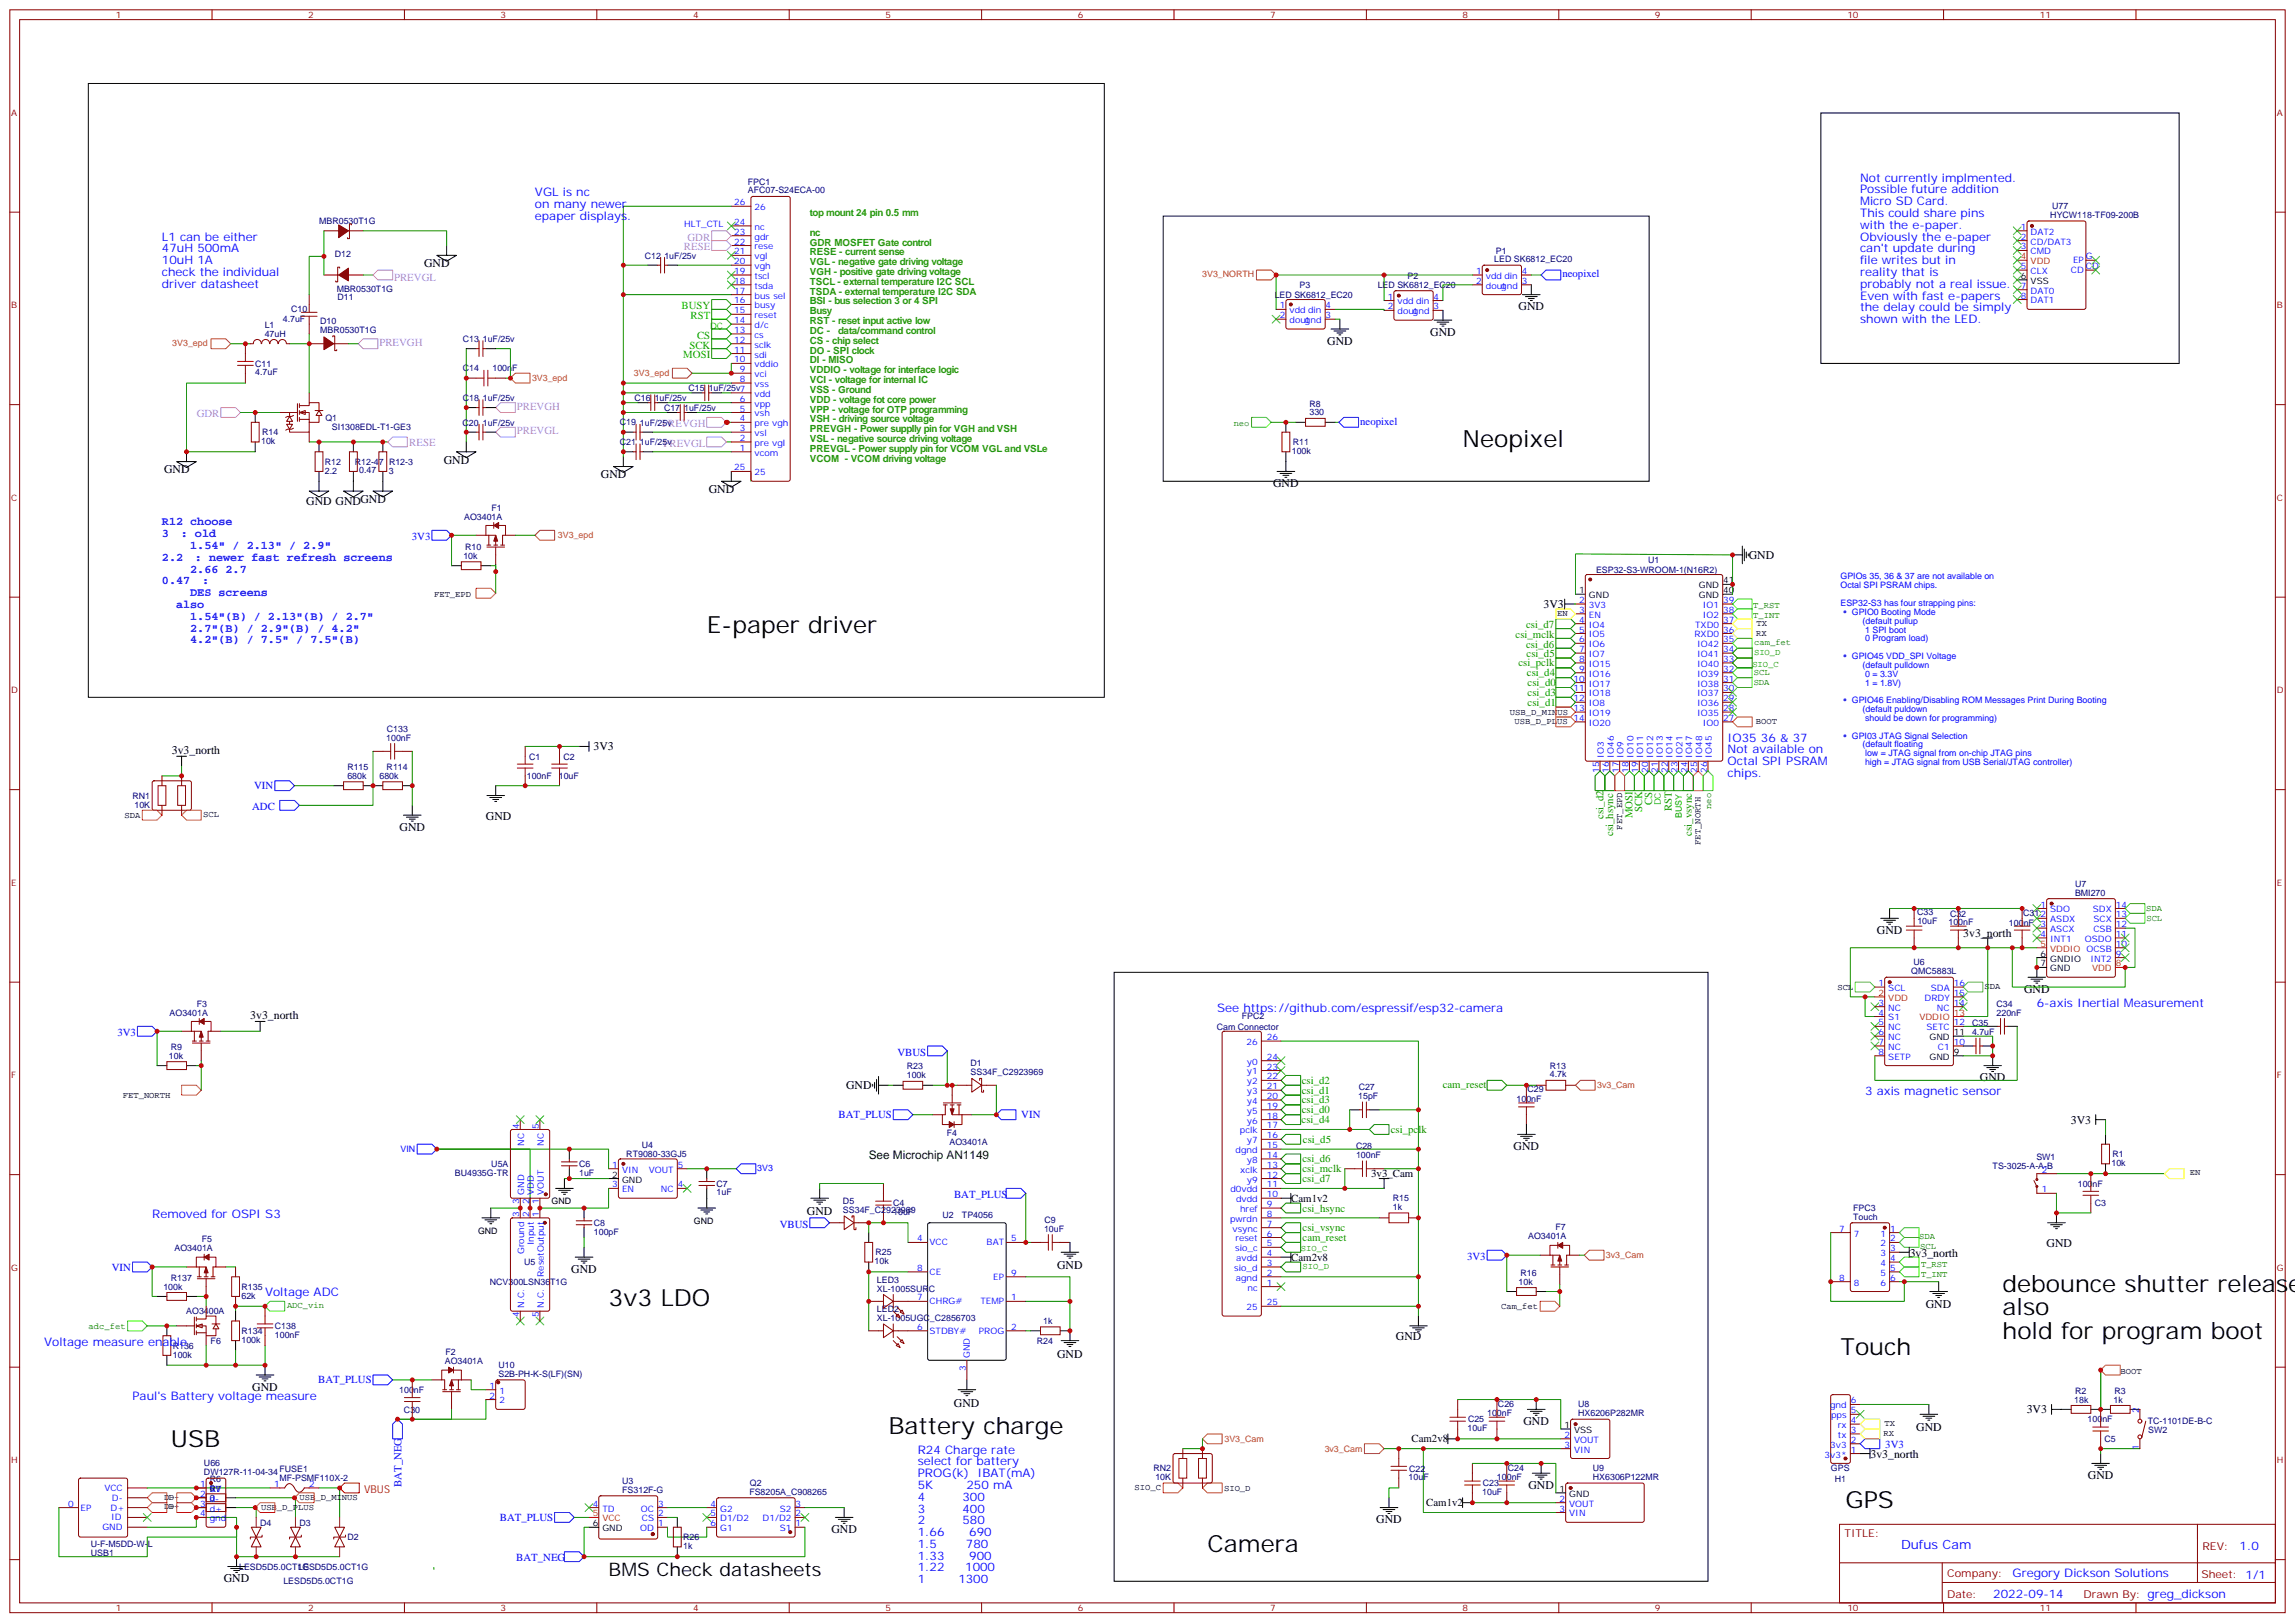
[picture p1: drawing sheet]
<svg xmlns="http://www.w3.org/2000/svg" width="825mm" height="583mm" viewBox="0 0 825 583" stroke-linecap="round" stroke-linejoin="round" font-family="sans-serif">
<defs><g id="words">
<g font-size="8.5">
<text x="525.6" y="160.5">Neopixel</text>
<text x="254" y="227.5">E-paper driver</text>
<text x="719.7" y="463.9">debounce shutter release</text>
<text x="218.7" y="469.2">3v3 LDO</text>
<text x="719.7" y="472.4">also</text>
<text x="719.7" y="480.8">hold for program boot</text>
<text x="661.5" y="486.8">Touch</text>
<text x="319.3" y="515.1">Battery charge</text>
<text x="61.4" y="519.6">USB</text>
<text x="663.2" y="541.5">GPS</text>
<text x="433.9" y="557.4">Camera</text>
</g>
<text font-size="6.7" x="218.7" y="566.2">BMS Check datasheets</text>
<text font-size="4.6" fill="#00f" x="683.2" y="556.5">Dufus Cam</text>
<g font-size="4.2" fill="#00f">
<text x="668.5" y="65.3">Not currently implmented.</text>
<text x="192.3" y="70.6">VGL is nc</text>
<text x="668.5" y="69.5">Possible future addition</text>
<text x="192.3" y="74.8">on many newer</text>
<text x="668.5" y="73.7">Micro SD Card.</text>
<text x="668.5" y="78">This could share pins</text>
<text x="192.3" y="79">epaper displays.</text>
<text x="668.5" y="82.2">with the e-paper.</text>
<text x="58.2" y="86.4">L1 can be either</text>
<text x="668.5" y="86.4">Obviously the e-paper</text>
<text x="58.2" y="90.7">47uH 500mA</text>
<text x="58.2" y="94.9">10uH 1A</text>
<text x="668.5" y="90.7">can't update during</text>
<text x="668.5" y="94.9">file writes but in</text>
<text x="58.2" y="99.1">check the individual</text>
<text x="668.5" y="99.1">reality that is</text>
<text x="58.2" y="103.4">driver datasheet</text>
<text x="668.5" y="103.4">probably not a real issue.</text>
<text x="668.5" y="107.6">Even with fast e-papers</text>
<text x="668.5" y="111.8">the delay could be simply</text>
<text x="668.5" y="116.1">shown with the LED.</text>
<text x="58.2" y="188.7">R12 choose</text>
<text x="58.2" y="193">3</text>
<text x="65" y="193">: old</text>
<text x="68.4" y="197.2">1.54&quot; / 2.13&quot; / 2.9&quot;</text>
<text x="58.2" y="201.4">2.2</text>
<text x="70.1" y="201.4">: newer fast refresh screens</text>
<text x="58.2" y="209.9">0.47</text>
<text x="68.4" y="205.7">2.66 2.7</text>
<text x="72.6" y="209.9">:</text>
<text x="68.4" y="214.1">DES screens</text>
<text x="63.3" y="218.4">also</text>
<text x="68.4" y="222.6">1.54&quot;(B) / 2.13&quot;(B) / 2.7&quot;</text>
<text x="68.4" y="226.8">2.7&quot;(B) / 2.9&quot;(B) / 4.2&quot;</text>
<text x="68.4" y="231.1">4.2&quot;(B) / 7.5&quot; / 7.5&quot;(B)</text>
<text x="620.9" y="266.3">IO35 36 &amp; 37</text>
<text x="620.9" y="270.6">Not available on</text>
<text x="620.9" y="274.8">Octal SPI PSRAM</text>
<text x="620.9" y="279">chips.</text>
<text x="437.4" y="363.4">See https://github.com/espressif/esp32-camera</text>
<text x="732" y="361.6">6-axis Inertial Measurement</text>
<text x="670.3" y="393.3">3 axis magnetic sensor</text>
<text x="54.7" y="437.4">Removed for OSPI S3</text>
<text x="95.2" y="465.7">Voltage ADC</text>
<text x="15.9" y="483.3">Voltage measure enable</text>
<text x="47.6" y="502.7">Paul's Battery voltage measure</text>
<text x="329.8" y="522.1">R24 Charge rate</text>
<text x="329.8" y="526.3">select for battery</text>
<text x="329.8" y="530.6">PROG(k)</text>
<text x="351.3" y="530.6">IBAT(mA)</text>
<text x="329.8" y="534.8">5K</text>
<text x="329.8" y="539">4</text>
<text x="345.9" y="539">300</text>
<text x="347.4" y="534.8">250 mA</text>
<text x="329.8" y="543.3">3</text>
<text x="345.9" y="543.3">400</text>
<text x="329.8" y="547.5">2</text>
<text x="329.8" y="551.7">1.66</text>
<text x="345.9" y="547.5">580</text>
<text x="348.4" y="551.7">690</text>
<text x="329.8" y="556">1.5</text>
<text x="347.2" y="556">780</text>
<text x="804.9" y="556.8">1.0</text>
<text x="329.8" y="560.2">1.33</text>
<text x="348.4" y="560.2">900</text>
<text x="329.8" y="564.4">1.22</text>
<text x="329.8" y="568.7">1</text>
<text x="344.4" y="568.7">1300</text>
<text x="346.9" y="564.4">1000</text>
<text x="723.3" y="566.3">Gregory Dickson Solutions</text>
<text x="716.4" y="574.1">2022-09-14</text>
</g>
<g font-size="4.2">
<text x="152.4" y="96">GND</text>
<text x="545.8" y="111.5">GND</text>
<text x="477" y="123.8">GND</text>
<text x="514" y="120.6">GND</text>
<text x="159.5" y="166.5">GND</text>
<text x="58.9" y="170">GND</text>
<text x="215.9" y="171.8">GND</text>
<text x="254.7" y="177.1">GND</text>
<text x="457.6" y="175">GND</text>
<text x="110.1" y="181.3">GND GNDGND</text>
<text x="628.5" y="200.7">GND</text>
<text x="554.7" y="218.3">3V3</text>
<text x="213.3" y="269.5">3V3</text>
<text x="61.7" y="270.9">3v3_north</text>
<text x="143.6" y="298.4">GND</text>
<text x="174.6" y="294.6">GND</text>
<text x="674.5" y="335.5">GND</text>
<text x="705.6" y="336.5">3v3_north</text>
<text x="727.4" y="356.7">GND</text>
<text x="90" y="366.2">3v3_north</text>
<text x="711.6" y="388.4">GND</text>
<text x="304.1" y="391.2">GND</text>
<text x="744.2" y="403.6">3V3</text>
<text x="544" y="413.1">GND</text>
<text x="290" y="436.4">GND</text>
<text x="735.5" y="448">GND</text>
<text x="379.9" y="456">GND</text>
<text x="686.3" y="451.5">3v3_north</text>
<text x="205.3" y="457.2">GND</text>
<text x="692.1" y="470">GND</text>
<text x="501.7" y="481.2">GND</text>
<text x="379.9" y="487.7">GND</text>
<text x="90.7" y="499.5">GND</text>
<text x="342.8" y="505.4">GND</text>
<text x="728.4" y="507.7">3V3</text>
<text x="547.5" y="511.9">GND</text>
<text x="688.7" y="514">GND</text>
<text x="672.2" y="523.5">3v3_north</text>
<text x="750.4" y="531.3">GND</text>
<text x="549.3" y="534.8">GND</text>
<text x="298.8" y="550.7">GND</text>
<text x="494.6" y="547.2">GND</text>
<text x="80.4" y="568.3">GND</text>
</g>
<text font-size="4.2" fill="#030" x="312.2" y="416.3">See Microchip AN1149</text>
<g font-size="3.9" fill="#f3f">
<text x="245.8" y="90">RESE</text>
<text x="247.1" y="86.4">GDR</text>
<text x="141.6" y="100.8">PREVGL</text>
<text x="136.3" y="124.3">PREVGH</text>
<text x="70.7" y="149.9">GDR</text>
<text x="185.7" y="147.2">PREVGH</text>
<text x="238" y="153.5">PREVGH</text>
<text x="147.1" y="160">RESE</text>
<text x="185.7" y="156">PREVGL</text>
<text x="238.5" y="160.5">PREVGL</text>
</g>
<g font-size="3.9" fill="#00f">
<text x="561.5" y="99.6">neopixel</text>
<text x="488.8" y="152.5">neopixel</text>
<text x="148" y="194">3V3</text>
<text x="91.3" y="283.5">VIN</text>
<text x="90.6" y="291">ADC</text>
<text x="42.2" y="372.2">3V3</text>
<text x="322.6" y="379.2">VBUS</text>
<text x="301.4" y="401.6">BAT_PLUS</text>
<text x="367" y="401.7">VIN</text>
<text x="342.9" y="430.5">BAT_PLUS</text>
<text x="280.2" y="441">VBUS</text>
<text x="527.3" y="452.6">3V3</text>
<text x="40.1" y="456.4">VIN</text>
<text x="114.4" y="496.9">BAT_PLUS</text>
<text x="677.6" y="520.1">3V3</text>
<text x="144.3" y="534.1" transform="rotate(-90 144.3 534.1)">BAT_NEG</text>
<text x="179.6" y="546.3">BAT_PLUS</text>
<text x="185.5" y="560.6">BAT_NEG</text>
</g>
<g font-size="3.9" fill="#0c0">
<text x="245" y="111.1">BUSY</text>
<text x="248.2" y="114.7">RST</text>
<text x="247.7" y="125.2">SCK</text>
<text x="250.5" y="121.7">CS</text>
<text x="245.6" y="128.8">MOSI</text>
<text x="586.7" y="293.9" transform="rotate(-90 586.7 293.9)">MOSI</text>
<text x="590.2" y="291.8" transform="rotate(-90 590.2 291.8)">SCK</text>
<text x="593.7" y="289.1" transform="rotate(-90 593.7 289.1)">CS</text>
<text x="600.8" y="291.4" transform="rotate(-90 600.8 291.4)">RST</text>
</g>
<g font-size="3.9" fill="#090">
<text x="548.4" y="225.6">csi_d7</text>
<text x="544.7" y="229.1">csi_mclk</text>
<text x="548.5" y="232.6">csi_d6</text>
<text x="545.7" y="239.4">csi_pclk</text>
<text x="548.6" y="235.9">csi_d5</text>
<text x="548.8" y="242.9">csi_d4</text>
<text x="549" y="246.4">csi_d0</text>
<text x="549" y="249.9">csi_d3</text>
<text x="549" y="253.5">csi_d1</text>
<text x="576.3" y="294.1" transform="rotate(-90 576.3 294.1)">csi_d2</text>
<text x="579.8" y="300.3" transform="rotate(-90 579.8 300.3)">csi_hsync</text>
<text x="608" y="300.1" transform="rotate(-90 608 300.1)">csi_vsync</text>
<text x="467.9" y="389.3">csi_d2</text>
<text x="467.9" y="392.8">csi_d1</text>
<text x="518.5" y="391">cam_reset</text>
<text x="467.9" y="396.3">csi_d3</text>
<text x="467.9" y="399.9">csi_d0</text>
<text x="467.8" y="403.4">csi_d4</text>
<text x="499.8" y="406.9">csi_pclk</text>
<text x="468.3" y="410.4">csi_d5</text>
<text x="468.1" y="417.5">csi_d6</text>
<text x="468.1" y="424.5">csi_d7</text>
<text x="468.1" y="421">csi_mclk</text>
<text x="468.1" y="435.2">csi_hsync</text>
<text x="468.1" y="442.3">csi_vsync</text>
<text x="468.1" y="445.8">cam_reset</text>
</g>
<g font-size="3.9">
<text x="492.8" y="422.8">3v3_Cam</text>
<text x="464.1" y="431.6">Cam1v2</text>
<text x="464.1" y="452.8">Cam2v8</text>
<text x="507.3" y="518.1">Cam2v8</text>
<text x="512.6" y="541">Cam1v2</text>
</g>
<text font-size="3.9" fill="#f00" x="130.9" y="536.2">VBUS</text>
<g font-size="3.9" fill="#800">
<text x="662.9" y="552.1">TITLE:</text>
<text x="791.5" y="556.8">REV:</text>
<text x="699.8" y="566.3">Company:</text>
<text x="791.1" y="566.9">Sheet: 1/1</text>
<text x="699.8" y="574">Date:</text>
<text x="748.8" y="574.1">Drawn By: greg_dickson</text>
</g>
<g font-size="3.5" fill="#390">
<text x="291" y="77.6">top mount 24 pin 0.5 mm</text>
<text x="291" y="84.7">nc</text>
<text x="291" y="88.2">GDR MOSFET Gate control</text>
<text x="291" y="91.7">RESE - current sense</text>
<text x="291" y="95.2">VGL - negative gate driving voltage</text>
<text x="291" y="98.8">VGH - positive gate driving voltage</text>
<text x="291" y="102.3">TSCL - external temperature I2C SCL</text>
<text x="291" y="105.8">TSDA - external temperature I2C SDA</text>
<text x="291" y="109.4">BSI - bus selection 3 or 4 SPI</text>
<text x="291" y="112.9">Busy</text>
<text x="291" y="116.4">RST - reset input active low</text>
<text x="291" y="119.9">DC -</text>
<text x="301.2" y="119.9">data/command control</text>
<text x="291" y="123.5">CS - chip select</text>
<text x="291" y="127">DO - SPI clock</text>
<text x="291" y="130.5">DI - MISO</text>
<text x="291" y="134.1">VDDIO - voltage for interface logic</text>
<text x="291" y="137.6">VCI - voltage for internal IC</text>
<text x="291" y="141.1">VSS - Ground</text>
<text x="291" y="144.6">VDD - voltage fot core power</text>
<text x="291" y="148.2">VPP - voltage for OTP programming</text>
<text x="291" y="151.7">VSH - driving source voltage</text>
<text x="291" y="155.2">PREVGH - Power supplly pin for VGH and VSH</text>
<text x="291" y="158.8">VSL - negative source driving voltage</text>
<text x="291" y="162.3">PREVGL - Power supply pin for VCOM VGL and VSLe</text>
<text x="291" y="165.8">VCOM - VCOM driving voltage</text>
</g>
<g font-size="3.2" fill="#800">
<text x="41.6" y="6.5">1</text>
<text x="110.8" y="6.5">2</text>
<text x="179.9" y="6.5">3</text>
<text x="249.1" y="6.5">4</text>
<text x="318.2" y="6.5">5</text>
<text x="387.3" y="6.5">6</text>
<text x="456.5" y="6.5">7</text>
<text x="525.6" y="6.5">8</text>
<text x="594.8" y="6.5">9</text>
<text x="663.9" y="6.5">10</text>
<text x="733.1" y="6.5">11</text>
<text x="4.1" y="41.6">A</text>
<text x="818.3" y="41.6">A</text>
<text x="4.1" y="110.8">B</text>
<text x="818.3" y="110.8">B</text>
<text x="4.1" y="179.9">C</text>
<text x="818.3" y="179.9">C</text>
<text x="4.1" y="249.1">D</text>
<text x="818.3" y="249.1">D</text>
<text x="4.1" y="318.2">E</text>
<text x="818.3" y="318.2">E</text>
<text x="4.1" y="387.3">F</text>
<text x="818.3" y="387.3">F</text>
<text x="4.1" y="456.5">G</text>
<text x="818.3" y="456.5">G</text>
<text x="4.1" y="525.6">H</text>
<text x="818.3" y="525.6">H</text>
<text x="41.6" y="578.7">1</text>
<text x="110.8" y="578.7">2</text>
<text x="179.9" y="578.7">3</text>
<text x="249.1" y="578.7">4</text>
<text x="318.2" y="578.7">5</text>
<text x="387.3" y="578.7">6</text>
<text x="456.5" y="578.7">7</text>
<text x="525.6" y="578.7">8</text>
<text x="594.8" y="578.7">9</text>
<text x="663.9" y="578.7">10</text>
<text x="733.1" y="578.7">11</text>
</g>
<g font-size="3.2" fill="#000080">
<text x="268.8" y="69.5">AFC07-S24ECA-00</text>
<text x="268.8" y="66.3">FPC1</text>
<text x="737.5" y="75.2">U77</text>
<text x="114.7" y="80.6">MBR0530T1G</text>
<text x="736.9" y="78.3">HYCW118-TF09-200B</text>
<text x="120.4" y="92.5">D12</text>
<text x="231.7" y="92.9">C12</text>
<text x="238.8" y="92.9">1uF/25v</text>
<text x="537" y="94.2">LED SK6812_EC20</text>
<text x="537.6" y="91.2">P1</text>
<text x="505.8" y="100.4">P2</text>
<text x="121" y="104.8">MBR0530T1G</text>
<text x="121.3" y="107.9">D11</text>
<text x="458.1" y="106.9">LED SK6812_EC20</text>
<text x="467" y="103.5">P3</text>
<text x="495.1" y="103.4">LED SK6812_EC20</text>
<text x="104.6" y="111.9">C10</text>
<text x="95.1" y="117.7">L1</text>
<text x="101.6" y="115.8">4.7uF</text>
<text x="115.1" y="119.6">MBR0530T1G</text>
<text x="115.1" y="116.4">D10</text>
<text x="95.1" y="120.9">47uH</text>
<text x="166.3" y="122.9">C13</text>
<text x="173.5" y="122.9">1uF/25v</text>
<text x="91.7" y="131.7">C11</text>
<text x="91.7" y="134.8">4.7uF</text>
<text x="166.3" y="133.4">C14</text>
<text x="177" y="133.4">100nF</text>
<text x="247.5" y="140.5">C15</text>
<text x="254.7" y="140.5">1uF/25v7</text>
<text x="166.3" y="144.1">C18</text>
<text x="173.5" y="144.1">1uF/25v</text>
<text x="228.1" y="144">C16</text>
<text x="235.3" y="144">1uF/25v</text>
<text x="238.6" y="147.5">C17</text>
<text x="245.9" y="147.5">1uF/25v</text>
<text x="470.6" y="149.2">330</text>
<text x="470.6" y="146">R8</text>
<text x="116.9" y="151.1">Q1</text>
<text x="119.3" y="154.6">SI1308EDL-T1-GE3</text>
<text x="166.3" y="152.9">C20</text>
<text x="173.5" y="152.9">1uF/25v</text>
<text x="222.8" y="152.8">C19</text>
<text x="230" y="152.8">1uF/25v</text>
<text x="93.8" y="159.5">10k</text>
<text x="94.2" y="156.3">R14</text>
<text x="222.8" y="159.9">C21</text>
<text x="230" y="159.9">1uF/25v</text>
<text x="464.6" y="159.8">R11</text>
<text x="116.8" y="166.9">R12</text>
<text x="127.5" y="166.9">R12-47</text>
<text x="139.8" y="167">R12-3</text>
<text x="464.3" y="163">100k</text>
<text x="116.8" y="170.1">2.2</text>
<text x="129.1" y="170">0.47</text>
<text x="139.7" y="170.1">3</text>
<text x="176.6" y="183.4">F1</text>
<text x="166.8" y="186.6">AO3401A</text>
<text x="167.2" y="197.6">R10</text>
<text x="166.5" y="200.7">10k</text>
<text x="592.4" y="202.2">U1</text>
<text x="573.6" y="205.8">ESP32-S3-WROOM-1(N16R2)</text>
<text x="139" y="262.8">C133</text>
<text x="138.8" y="266">100nF</text>
<text x="190.2" y="272.8">C1</text>
<text x="202.5" y="272.8">C2</text>
<text x="124.8" y="279.8">680k</text>
<text x="124.8" y="276.6">R115</text>
<text x="136.4" y="279.9">680k</text>
<text x="139" y="276.6">R114</text>
<text x="189.3" y="279.9">100nF</text>
<text x="200.8" y="279.9">10uF</text>
<text x="47.6" y="286.9">RN1</text>
<text x="48.3" y="290.1">10K</text>
<text x="745.7" y="321.7">BMI270</text>
<text x="745.7" y="318.6">U7</text>
<text x="689" y="328.6">C33</text>
<text x="700.8" y="329.2">C32</text>
<text x="727.1" y="328.9">C312</text>
<text x="689.1" y="331.7">10uF</text>
<text x="700.3" y="332.3">100nF</text>
<text x="722" y="332.8">100nF</text>
<text x="687.7" y="346.7">U6</text>
<text x="686.9" y="350">QMC5883L</text>
<text x="61" y="364.8">AO3401A</text>
<text x="70.8" y="361.5">F3</text>
<text x="717.5" y="364.8">220nF</text>
<text x="717.5" y="361.6">C34</text>
<text x="437.3" y="369.8">Cam Connector</text>
<text x="446.3" y="366.2">FPC2</text>
<text x="708.7" y="371.8">4.7uF</text>
<text x="708.7" y="368.6">C35</text>
<text x="61.3" y="377.2">R9</text>
<text x="60.7" y="380.3">10k</text>
<text x="348.8" y="383.1">D1</text>
<text x="557" y="383.8">R13</text>
<text x="325.9" y="387.3">100k</text>
<text x="325.9" y="384.1">R23</text>
<text x="348.8" y="386.3">SS34F_C2923969</text>
<text x="557" y="387">4.7k</text>
<text x="488.1" y="394.8">15pF</text>
<text x="488.3" y="391.6">C27</text>
<text x="545" y="395.8">100nF</text>
<text x="548.9" y="392.4">C29</text>
<text x="230.7" y="412.3">U4</text>
<text x="340.3" y="408">F4</text>
<text x="341.2" y="411.2">AO3401A</text>
<text x="487.3" y="412.7">C28</text>
<text x="176.6" y="419.2">U5A</text>
<text x="208.1" y="419.2">C6</text>
<text x="225.1" y="415.7">RT9080-33GJ5</text>
<text x="487.3" y="415.9">100nF</text>
<text x="716.1" y="419.8">TS-3025-A-A-B</text>
<text x="731.8" y="416.6">SW1</text>
<text x="758.8" y="418.7">10k</text>
<text x="759.2" y="415.6">R1</text>
<text x="163.5" y="422.4">BU4935G-TR</text>
<text x="208.1" y="422.3">1uF</text>
<text x="257.5" y="429.4">1uF</text>
<text x="257.5" y="426.3">C7</text>
<text x="500.6" y="431.4">R15</text>
<text x="746.7" y="426.2">100nF</text>
<text x="303" y="435.7">SS34F_C2923969</text>
<text x="303" y="432.5">D5</text>
<text x="321" y="436.5">10uF</text>
<text x="321" y="433.3">C4</text>
<text x="338.7" y="437.4">U2</text>
<text x="345.7" y="437.4">TP4056</text>
<text x="500.6" y="434.6">1k</text>
<text x="666" y="435">FPC3</text>
<text x="752.8" y="433.3">C3</text>
<text x="213.4" y="443.5">100pF</text>
<text x="213.4" y="440.4">C8</text>
<text x="375.2" y="442.4">10uF</text>
<text x="375.4" y="439.2">C9</text>
<text x="559" y="442">F7</text>
<text x="666" y="438.1">Touch</text>
<text x="62.7" y="449.4">AO3401A</text>
<text x="72.5" y="446.2">F5</text>
<text x="549.2" y="445.2">AO3401A</text>
<text x="188.4" y="454.4">U5</text>
<text x="314.3" y="454">10k</text>
<text x="314.7" y="450.8">R25</text>
<text x="61.4" y="460">R137</text>
<text x="176.1" y="461.5">NCV300LSN36T1G</text>
<text x="315.2" y="460.7">LED3</text>
<text x="545.8" y="461.4">10k</text>
<text x="546.4" y="458.3">R16</text>
<text x="58.7" y="463.3">100k</text>
<text x="86.8" y="466.5">62k</text>
<text x="86.8" y="463.3">R135</text>
<text x="315.2" y="463.9">XL-1005SURC</text>
<text x="66.9" y="472.1">AO3400A</text>
<text x="315.2" y="471.3">LED2</text>
<text x="86.8" y="479.2">R134</text>
<text x="98.8" y="477.4">C138</text>
<text x="315.2" y="474.5">XL-1005UGC_C2856703</text>
<text x="374.9" y="475.5">1k</text>
<text x="62.1" y="484.4">R136</text>
<text x="75.7" y="482.7">F6</text>
<text x="86.8" y="482.4">100k</text>
<text x="98.8" y="480.6">100nF</text>
<text x="372.6" y="482.7">R24</text>
<text x="62.1" y="487.7">100k</text>
<text x="159.9" y="490">AO3401A</text>
<text x="160.1" y="486.8">F2</text>
<text x="179.1" y="491.4">U10</text>
<text x="179.1" y="494.6">S2B-PH-K-S(LF)(SN)</text>
<text x="143.5" y="500.3">100nF</text>
<text x="745.5" y="503.8">18k</text>
<text x="745.8" y="500.6">R2</text>
<text x="759.6" y="503.8">1k</text>
<text x="759.9" y="500.6">R3</text>
<text x="145.2" y="507.4">C30</text>
<text x="534.5" y="508.7">100nF</text>
<text x="538.4" y="505.3">C26</text>
<text x="567.2" y="508.7">HX6206P282MR</text>
<text x="567.2" y="505.5">U8</text>
<text x="527.4" y="514.1">10uF</text>
<text x="527.6" y="510.9">C25</text>
<text x="750.3" y="510.9">100nF</text>
<text x="771.9" y="511.4">TC-1101DE-B-C</text>
<text x="772.1" y="514.6">SW2</text>
<text x="756.4" y="517.9">C5</text>
<text x="73.3" y="526.7">U66</text>
<text x="73.3" y="529.9">DW127R-11-04-34</text>
<text x="75.5" y="532.3">R6</text>
<text x="100.4" y="531.8">MF-PSMF110X-2</text>
<text x="100.4" y="528.6">FUSE1</text>
<text x="223.6" y="533">U3</text>
<text x="269.5" y="533.7">Q2</text>
<text x="414.5" y="528.5">RN2</text>
<text x="415.2" y="531.8">10K</text>
<text x="506.2" y="531.7">10uF</text>
<text x="506.4" y="528.5">C22</text>
<text x="532.9" y="533.8">C23</text>
<text x="538" y="531.6">100nF</text>
<text x="541.9" y="528.2">C24</text>
<text x="572.5" y="531.6">HX6306P122MR</text>
<text x="572.5" y="528.4">U9</text>
<text x="658" y="528.5">GPS</text>
<text x="659.4" y="532.2">H1</text>
<text x="75.5" y="539">0</text>
<text x="75.5" y="535.9">R7</text>
<text x="75.5" y="535.5">0</text>
<text x="223.6" y="536.2">FS312F-G</text>
<text x="269.3" y="536.9">FS8205A_C908265</text>
<text x="532.7" y="537">10uF</text>
<text x="93.5" y="547.9">D4</text>
<text x="107.6" y="547.9">D3</text>
<text x="32.7" y="555.6">U-F-M5DD-W-L</text>
<text x="124.9" y="553.2">D2</text>
<text x="245.5" y="556.4">1k</text>
<text x="245.5" y="553.2">R26</text>
<text x="32.7" y="558.8">USB1</text>
<text x="86" y="563.8">LESD5D5.0CT1G</text>
<text x="107.2" y="563.8">LESD5D5.0CT1G</text>
<text x="101.8" y="569.1">LESD5D5.0CT1G</text>
</g>
<g font-size="3.2" fill="#00f">
<text x="263.9" y="73.7">26</text>
<text x="271.2" y="75.5">26</text>
<text x="245.9" y="81.5">HLT_CTL</text>
<text x="263.9" y="80.8">24</text>
<text x="271.2" y="82.5">nc</text>
<text x="726.3" y="82.5">1</text>
<text x="263.9" y="87.8">22</text>
<text x="263.9" y="84.3">23</text>
<text x="271.2" y="89.6">rese</text>
<text x="271.2" y="86.1">gdr</text>
<text x="726.3" y="86.1">2</text>
<text x="726.3" y="89.6">3</text>
<text x="729.8" y="84.3">DAT2</text>
<text x="729.8" y="87.8">CD/DAT3</text>
<text x="263.9" y="94.9">20</text>
<text x="263.9" y="91.4">21</text>
<text x="271.2" y="93.1">vgl</text>
<text x="729.8" y="91.4">CMD</text>
<text x="745" y="94.5">EP</text>
<text x="749.7" y="93.1">G</text>
<text x="263.9" y="102">18</text>
<text x="263.9" y="98.4">19</text>
<text x="271.2" y="100.2">tscl</text>
<text x="271.2" y="96.7">vgh</text>
<text x="530.5" y="98.4">1</text>
<text x="530.5" y="102">2</text>
<text x="534" y="100.2">vdd din</text>
<text x="547" y="102">3</text>
<text x="547" y="98.4">4</text>
<text x="726.3" y="96.7">5</text>
<text x="729.8" y="98.4">CLX</text>
<text x="744.3" y="98.1">CD</text>
<text x="749.7" y="96.7">CD</text>
<text x="263.9" y="105.5">17</text>
<text x="271.2" y="107.2">bus sel</text>
<text x="271.2" y="103.7">tsda</text>
<text x="498.8" y="107.6">1</text>
<text x="515.2" y="107.6">4</text>
<text x="534" y="103.7">dout</text>
<text x="539.5" y="103.7">gnd</text>
<text x="726.3" y="103.7">7</text>
<text x="726.3" y="107.2">8</text>
<text x="729.8" y="105.5">DAT0</text>
<text x="263.9" y="112.5">15</text>
<text x="263.9" y="109">16</text>
<text x="271.2" y="110.8">busy</text>
<text x="459.9" y="110.8">1</text>
<text x="463.4" y="112.5">vdd din</text>
<text x="476.4" y="110.8">4</text>
<text x="498.8" y="111.1">2</text>
<text x="502.2" y="109.4">vdd din</text>
<text x="502.2" y="112.9">dout</text>
<text x="507.8" y="112.9">gnd</text>
<text x="515.2" y="111.1">3</text>
<text x="729.8" y="109">DAT1</text>
<text x="263.9" y="119.6">13</text>
<text x="263.9" y="116.1">14</text>
<text x="271.2" y="117.8">d/c</text>
<text x="271.2" y="114.3">reset</text>
<text x="459.9" y="114.3">2</text>
<text x="463.4" y="116.1">dout</text>
<text x="469" y="116.1">gnd</text>
<text x="476.4" y="114.3">3</text>
<text x="263.9" y="123.1">12</text>
<text x="271.2" y="124.9">sclk</text>
<text x="271.2" y="121.4">cs</text>
<text x="263.9" y="130.2">10</text>
<text x="263.9" y="126.6">11</text>
<text x="271.2" y="131.9">vddio</text>
<text x="271.2" y="128.4">sdi</text>
<text x="265.9" y="137.2">8</text>
<text x="265.9" y="133.7">9</text>
<text x="271.2" y="135.5">vci</text>
<text x="271.2" y="142.5">vdd</text>
<text x="271.2" y="139">vss</text>
<text x="265.9" y="147.8">5</text>
<text x="265.9" y="144.3">6</text>
<text x="271.2" y="149.6">vsh</text>
<text x="271.2" y="146">vpp</text>
<text x="265.9" y="154.9">3</text>
<text x="265.9" y="151.3">4</text>
<text x="271.2" y="153.1">pre vgh</text>
<text x="265.9" y="161.9">1</text>
<text x="265.9" y="158.4">2</text>
<text x="271.2" y="160.2">pre vgl</text>
<text x="271.2" y="156.6">vsl</text>
<text x="271.2" y="163.7">vcom</text>
<text x="263.9" y="169">25</text>
<text x="271.2" y="170.7">25</text>
<text x="661.5" y="208.1">GPIOs 35, 36 &amp; 37 are not available on</text>
<text x="661.5" y="211.3">Octal SPI PSRAM chips.</text>
<text x="567.5" y="220.1">3</text>
<text x="567.5" y="216.6">2</text>
<text x="571" y="221.9">EN</text>
<text x="571" y="218.4">3V3</text>
<text x="612" y="218.4">IO1</text>
<text x="612" y="221.9">IO2</text>
<text x="619.3" y="216.6">39</text>
<text x="619.3" y="220.1">38</text>
<text x="661.5" y="217.7">ESP32-S3 has four strapping pins:</text>
<text x="665.5" y="220.8">GPIO0 Booting Mode</text>
<text x="567.5" y="227.2">5</text>
<text x="567.5" y="223.7">4</text>
<text x="571" y="225.4">IO4</text>
<text x="609.2" y="225.4">TXD0</text>
<text x="619.3" y="223.7">37</text>
<text x="619.3" y="227.2">36</text>
<text x="669.4" y="224">(default pullup</text>
<text x="670.3" y="227.2">1 SPI boot</text>
<text x="567.5" y="230.7">6</text>
<text x="571" y="232.5">IO6</text>
<text x="571" y="229">IO5</text>
<text x="609" y="229">RXD0</text>
<text x="610" y="232.5">IO42</text>
<text x="619.3" y="230.7">35</text>
<text x="670.3" y="230.4">0 Program load)</text>
<text x="567.5" y="237.8">8</text>
<text x="567.5" y="234.2">7</text>
<text x="571" y="239.5">IO15</text>
<text x="571" y="236">IO7</text>
<text x="610" y="236">IO41</text>
<text x="610" y="239.5">IO40</text>
<text x="619.3" y="234.2">34</text>
<text x="619.3" y="237.8">33</text>
<text x="665.5" y="236.7">GPIO45 VDD_SPI Voltage</text>
<text x="669.4" y="239.9">(default pulldown</text>
<text x="565.5" y="244.8">10</text>
<text x="567.5" y="241.3">9</text>
<text x="571" y="243.1">IO16</text>
<text x="610" y="243.1">IO39</text>
<text x="619.3" y="241.3">32</text>
<text x="619.3" y="244.8">31</text>
<text x="670.3" y="243.1">0 = 3.3V</text>
<text x="565.5" y="251.9">12</text>
<text x="565.5" y="248.4">11</text>
<text x="571" y="250.1">IO18</text>
<text x="571" y="246.6">IO17</text>
<text x="610" y="246.6">IO38</text>
<text x="610" y="250.1">IO37</text>
<text x="619.3" y="248.4">30</text>
<text x="619.3" y="251.9">29</text>
<text x="670.3" y="246.2">1 = 1.8V)</text>
<text x="565.5" y="255.4">13</text>
<text x="571" y="257.2">IO19</text>
<text x="571" y="253.6">IO8</text>
<text x="610" y="253.6">IO36</text>
<text x="610" y="257.2">IO35</text>
<text x="619.3" y="255.4">28</text>
<text x="665.5" y="252.6">GPIO46 Enabling/Disabling ROM Messages Print During Booting</text>
<text x="669.4" y="255.8">(default puldown</text>
<text x="565.5" y="258.9">14</text>
<text x="571" y="260.7">IO20</text>
<text x="612" y="260.7">IO0</text>
<text x="619.3" y="258.9">27</text>
<text x="670.3" y="258.9">should be down for programming)</text>
<text x="665.5" y="265.3">GPI03 JTAG Signal Selection</text>
<text x="669.4" y="268.5">(default floating</text>
<text x="576.4" y="272.1" transform="rotate(-90 576.4 272.1)">IO3</text>
<text x="580" y="272.1" transform="rotate(-90 580 272.1)">IO46</text>
<text x="583.5" y="272.1" transform="rotate(-90 583.5 272.1)">IO9</text>
<text x="587" y="272.1" transform="rotate(-90 587 272.1)">IO10</text>
<text x="590.5" y="272.1" transform="rotate(-90 590.5 272.1)">IO11</text>
<text x="594.1" y="272.1" transform="rotate(-90 594.1 272.1)">IO12</text>
<text x="597.6" y="272.1" transform="rotate(-90 597.6 272.1)">IO13</text>
<text x="601.1" y="272.1" transform="rotate(-90 601.1 272.1)">IO14</text>
<text x="604.7" y="272.1" transform="rotate(-90 604.7 272.1)">IO21</text>
<text x="608.2" y="272.1" transform="rotate(-90 608.2 272.1)">IO47</text>
<text x="611.7" y="272.1" transform="rotate(-90 611.7 272.1)">IO48</text>
<text x="615.2" y="272.1" transform="rotate(-90 615.2 272.1)">IO45</text>
<text x="670.3" y="271.6">low = JTAG signal from on-chip JTAG pins</text>
<text x="670.3" y="274.8">high = JTAG signal from USB Serial/JTAG controller)</text>
<text x="574.7" y="277.6" transform="rotate(-90 574.7 277.6)">15</text>
<text x="578.2" y="277.6" transform="rotate(-90 578.2 277.6)">16</text>
<text x="581.7" y="277.6" transform="rotate(-90 581.7 277.6)">17</text>
<text x="585.3" y="277.6" transform="rotate(-90 585.3 277.6)">18</text>
<text x="588.8" y="277.6" transform="rotate(-90 588.8 277.6)">19</text>
<text x="592.3" y="277.6" transform="rotate(-90 592.3 277.6)">20</text>
<text x="595.8" y="277.6" transform="rotate(-90 595.8 277.6)">21</text>
<text x="599.4" y="277.6" transform="rotate(-90 599.4 277.6)">22</text>
<text x="602.9" y="277.6" transform="rotate(-90 602.9 277.6)">23</text>
<text x="606.4" y="277.6" transform="rotate(-90 606.4 277.6)">24</text>
<text x="610" y="277.6" transform="rotate(-90 610 277.6)">25</text>
<text x="613.5" y="277.6" transform="rotate(-90 613.5 277.6)">26</text>
<text x="733.3" y="326">1</text>
<text x="736.8" y="327.7">SDO</text>
<text x="752.1" y="327.7">SDX</text>
<text x="760.4" y="329.5">13</text>
<text x="760.4" y="326">14</text>
<text x="733.3" y="333">3</text>
<text x="736.8" y="331.3">ASDX</text>
<text x="736.8" y="334.8">ASCX</text>
<text x="752.4" y="334.8">CSB</text>
<text x="752.4" y="331.3">SCX</text>
<text x="760.4" y="333">12</text>
<text x="733.3" y="336.5">4</text>
<text x="736.8" y="338.3">INT1</text>
<text x="749.3" y="338.3">OSDO</text>
<text x="760.4" y="340.1">10</text>
<text x="760.4" y="336.5">11</text>
<text x="751.3" y="345.4">INT2</text>
<text x="760.4" y="343.6">9</text>
<text x="675.1" y="354.2">1</text>
<text x="678.6" y="356">SCL</text>
<text x="691.7" y="359.5">DRDY</text>
<text x="693.9" y="356">SDA</text>
<text x="702.2" y="357.7">15</text>
<text x="702.2" y="354.2">16</text>
<text x="675.1" y="361.2">3</text>
<text x="675.1" y="364.8">4</text>
<text x="678.6" y="363">NC</text>
<text x="696.1" y="363">NC</text>
<text x="702.2" y="361.2">14</text>
<text x="675.1" y="368.3">5</text>
<text x="675.1" y="371.8">6</text>
<text x="678.6" y="366.5">S1</text>
<text x="678.6" y="370.1">NC</text>
<text x="692.4" y="370.1">SETC</text>
<text x="702.2" y="368.3">12</text>
<text x="448" y="375.4">26</text>
<text x="455.3" y="373.6">26</text>
<text x="675.1" y="375.4">7</text>
<text x="678.6" y="373.6">NC</text>
<text x="678.6" y="377.1">NC</text>
<text x="696.5" y="377.1">C1</text>
<text x="702.2" y="375.4">10</text>
<text x="448.1" y="382.4">y0</text>
<text x="455.3" y="380.6">24</text>
<text x="675.1" y="378.9">8</text>
<text x="678.6" y="380.6">SETP</text>
<text x="448.1" y="389.5">y2</text>
<text x="448.1" y="385.9">y1</text>
<text x="455.3" y="387.7">22</text>
<text x="455.3" y="384.2">23</text>
<text x="448.1" y="393">y3</text>
<text x="455.3" y="394.8">20</text>
<text x="455.3" y="391.2">21</text>
<text x="448.1" y="400">y5</text>
<text x="448.1" y="396.5">y4</text>
<text x="455.3" y="401.8">18</text>
<text x="455.3" y="398.3">19</text>
<text x="186.6" y="405.5" transform="rotate(-90 186.6 405.5)">4</text>
<text x="193.7" y="405.5" transform="rotate(-90 193.7 405.5)">5</text>
<text x="445.6" y="407.1">pclk</text>
<text x="448.1" y="403.6">y6</text>
<text x="455.3" y="405.3">17</text>
<text x="143.9" y="413.9">VIN</text>
<text x="188.4" y="411.6" transform="rotate(-90 188.4 411.6)">NC</text>
<text x="195.4" y="411.6" transform="rotate(-90 195.4 411.6)">NC</text>
<text x="448.1" y="410.6">y7</text>
<text x="455.3" y="412.4">15</text>
<text x="455.3" y="408.9">16</text>
<text x="220.1" y="419.5">1</text>
<text x="243.6" y="419.5">5</text>
<text x="444.1" y="414.2">dgnd</text>
<text x="448.1" y="417.7">y8</text>
<text x="455.3" y="419.5">13</text>
<text x="455.3" y="415.9">14</text>
<text x="223.6" y="421.2">VIN</text>
<text x="233.2" y="421.2">VOUT</text>
<text x="272.1" y="420.7">3V3</text>
<text x="445.7" y="421.2">xclk</text>
<text x="448.1" y="424.7">y9</text>
<text x="455.3" y="423">12</text>
<text x="733.8" y="421.2">2</text>
<text x="188.4" y="429.1" transform="rotate(-90 188.4 429.1)">GND</text>
<text x="191.9" y="429.1" transform="rotate(-90 191.9 429.1)">VDD</text>
<text x="195.4" y="429.1" transform="rotate(-90 195.4 429.1)">VOUT</text>
<text x="220.1" y="426.5">3</text>
<text x="223.6" y="428.3">EN</text>
<text x="237.5" y="428.3">NC</text>
<text x="243.6" y="426.5">4</text>
<text x="442.2" y="428.3">d0vdd</text>
<text x="444.2" y="431.8">dvdd</text>
<text x="455.3" y="430">10</text>
<text x="455.3" y="426.5">11</text>
<text x="733.8" y="428.3">1</text>
<text x="186.6" y="437.3" transform="rotate(-90 186.6 437.3)">3</text>
<text x="186.6" y="432.6" transform="rotate(-90 186.6 432.6)">3</text>
<text x="190.1" y="437.3" transform="rotate(-90 190.1 437.3)">2</text>
<text x="190.1" y="432.6" transform="rotate(-90 190.1 432.6)">2</text>
<text x="193.7" y="437.3" transform="rotate(-90 193.7 437.3)">1</text>
<text x="193.7" y="432.6" transform="rotate(-90 193.7 432.6)">1</text>
<text x="445.7" y="435.3">href</text>
<text x="455.3" y="437.1">8</text>
<text x="455.3" y="433.6">9</text>
<text x="442.1" y="438.9">pwrdn</text>
<text x="443" y="442.4">vsync</text>
<text x="455.3" y="440.6">7</text>
<text x="661" y="442.4">7</text>
<text x="679.3" y="442.4">1</text>
<text x="191.9" y="447.3" transform="rotate(-90 191.9 447.3)">Input</text>
<text x="329.6" y="445.9">4</text>
<text x="334.1" y="447.3">VCC</text>
<text x="354.6" y="447.3">BAT</text>
<text x="363.4" y="445.9">5</text>
<text x="443.9" y="449.4">sio_c</text>
<text x="444" y="445.9">reset</text>
<text x="455.3" y="447.7">5</text>
<text x="455.3" y="444.1">6</text>
<text x="666.3" y="444.1">7</text>
<text x="675.8" y="444.1">1</text>
<text x="675.8" y="447.7">2</text>
<text x="679.3" y="445.9">2</text>
<text x="679.3" y="449.4">3</text>
<text x="188.4" y="450.5" transform="rotate(-90 188.4 450.5)">Ground</text>
<text x="444.3" y="453">avdd</text>
<text x="455.3" y="454.7">3</text>
<text x="455.3" y="451.2">4</text>
<text x="675.8" y="451.2">3</text>
<text x="675.8" y="454.7">4</text>
<text x="679.3" y="453">4</text>
<text x="195.4" y="458.6" transform="rotate(-90 195.4 458.6)">ResetOutput</text>
<text x="329.6" y="456.5">8</text>
<text x="334.1" y="457.9">CE</text>
<text x="357" y="459.7">EP</text>
<text x="363.4" y="458.3">9</text>
<text x="443.6" y="456.5">sio_d</text>
<text x="444.1" y="460">agnd</text>
<text x="455.3" y="461.8">1</text>
<text x="455.3" y="458.3">2</text>
<text x="661" y="460">8</text>
<text x="666.3" y="461.8">8</text>
<text x="675.8" y="458.3">5</text>
<text x="675.8" y="461.8">6</text>
<text x="679.3" y="456.5">5</text>
<text x="679.3" y="460">6</text>
<text x="329.6" y="467.1">7</text>
<text x="363.4" y="467.1">1</text>
<text x="448.4" y="463.5">nc</text>
<text x="186.6" y="473.1" transform="rotate(-90 186.6 473.1)">4</text>
<text x="188.4" y="469.7" transform="rotate(-90 188.4 469.7)">N.C.</text>
<text x="193.7" y="473.1" transform="rotate(-90 193.7 473.1)">5</text>
<text x="195.4" y="469.7" transform="rotate(-90 195.4 469.7)">N.C.</text>
<text x="334.1" y="468.5">CHRG#</text>
<text x="352.3" y="468.5">TEMP</text>
<text x="448" y="470.6">25</text>
<text x="455.3" y="468.8">25</text>
<text x="329.6" y="477.7">6</text>
<text x="334.1" y="479.1">STDBY#</text>
<text x="351.8" y="479.1">PROG</text>
<text x="363.4" y="477.7">2</text>
<text x="348.5" y="487.9" transform="rotate(-90 348.5 487.9)">GND</text>
<text x="347.1" y="492.4" transform="rotate(-90 347.1 492.4)">3</text>
<text x="176" y="498.8">1</text>
<text x="176" y="502.4">2</text>
<text x="179.5" y="500.6">1</text>
<text x="179.5" y="504.1">2</text>
<text x="657.7" y="505.9">gnd</text>
<text x="658.1" y="509.4">pps</text>
<text x="665.2" y="507.6">5</text>
<text x="665.2" y="504.1">6</text>
<text x="768.7" y="507.6" transform="rotate(-90 768.7 507.6)">2</text>
<text x="660.5" y="512.9">rx</text>
<text x="665.2" y="514.7">3</text>
<text x="665.2" y="511.2">4</text>
<text x="562.3" y="516.5">2</text>
<text x="562.3" y="520">3</text>
<text x="565.7" y="518.2">VOUT</text>
<text x="565.7" y="521.8">VIN</text>
<text x="657.8" y="520">3v3</text>
<text x="660.6" y="516.5">tx</text>
<text x="665.2" y="521.8">1</text>
<text x="665.2" y="518.2">2</text>
<text x="768.7" y="521" transform="rotate(-90 768.7 521)">1</text>
<text x="655.8" y="523.5">3v3*</text>
<text x="37.5" y="535.5">VCC</text>
<text x="40.2" y="539">D-</text>
<text x="71.9" y="534.1">1</text>
<text x="71.9" y="537.6">2</text>
<text x="75.4" y="535.9">5V</text>
<text x="75.4" y="539.4">d-</text>
<text x="98.5" y="534.1">1</text>
<text x="111.1" y="534.1">2</text>
<text x="560.5" y="539.4">2</text>
<text x="24.4" y="541.2">0</text>
<text x="28.9" y="542.6">EP</text>
<text x="39.8" y="542.6">D+</text>
<text x="71.9" y="541.2">3</text>
<text x="71.9" y="544.7">4</text>
<text x="75.4" y="542.9">d+</text>
<text x="213" y="541.2">4</text>
<text x="216.5" y="542.9">TD</text>
<text x="230.3" y="542.9">OC</text>
<text x="236.5" y="544.7">2</text>
<text x="236.5" y="541.2">3</text>
<text x="255.3" y="541.2">4</text>
<text x="255.3" y="544.7">5</text>
<text x="258.8" y="542.9">G2</text>
<text x="280.3" y="542.9">S2</text>
<text x="285.9" y="544.7">2</text>
<text x="285.9" y="541.2">3</text>
<text x="560.5" y="542.9">3</text>
<text x="564" y="541.2">VOUT</text>
<text x="564" y="544.7">VIN</text>
<text x="36.8" y="549.6">GND</text>
<text x="40" y="546.1">ID</text>
<text x="75.4" y="546.5">gnd</text>
<text x="230.1" y="550">OD</text>
<text x="230.7" y="546.5">CS</text>
<text x="236.5" y="548.2">1</text>
<text x="255.3" y="548.2">6</text>
<text x="258.8" y="546.5">D1/D2</text>
<text x="258.8" y="550">G1</text>
<text x="274.1" y="546.5">D1/D2</text>
<text x="280.3" y="550">S1</text>
<text x="285.9" y="548.2">1</text>
</g>
<g font-size="3.2" fill="#f00">
<text x="726.3" y="93.1">4</text>
<text x="729.8" y="94.9">VDD</text>
<text x="733.3" y="340.1">5</text>
<text x="736.8" y="341.8">VDDIO OCSB</text>
<text x="760.4" y="347.1">8</text>
<text x="751.9" y="348.9">VDD</text>
<text x="675.1" y="357.7">2</text>
<text x="678.6" y="359.5">VDD</text>
<text x="702.2" y="364.8">13</text>
<text x="689.8" y="366.5">VDDIO</text>
<text x="213" y="544.7">5</text>
<text x="216.5" y="546.5">VCC</text>
</g>
<g font-size="3.2" fill="#c60">
<text x="432.1" y="99.6">3V3_NORTH</text>
<text x="61.9" y="124.2">3V3_epd</text>
<text x="191.2" y="137">3V3_epd</text>
<text x="227.8" y="135">3V3_epd</text>
<text x="200.5" y="193.3">3V3_epd</text>
<text x="574" y="390.9">3v3_Cam</text>
<text x="577.2" y="452">3v3_Cam</text>
<text x="440" y="518.1">3V3_Cam</text>
<text x="476.1" y="521.5">3v3_Cam</text>
</g>
<g font-size="3.2">
<text x="726.3" y="100.2">6</text>
<text x="729.8" y="102">VSS</text>
<text x="619.3" y="209.5">41</text>
<text x="156" y="214.3">FET_EPD</text>
<text x="567.5" y="213.1">1</text>
<text x="571" y="214.8">GND</text>
<text x="610.5" y="211.3">GND</text>
<text x="610.5" y="214.8">GND</text>
<text x="619.3" y="213.1">40</text>
<text x="559.7" y="221.4">EN</text>
<text x="631.3" y="224.9">TX</text>
<text x="631.1" y="228.4">RX</text>
<text x="542.6" y="256.6">USB_D_MINUS</text>
<text x="544.3" y="260.2">USB_D_PLUS</text>
<text x="631.1" y="260.2">BOOT</text>
<text x="44.7" y="294">SDA</text>
<text x="73.1" y="293.4">SCL</text>
<text x="583" y="298" transform="rotate(-90 583 298)">FET_EPD</text>
<text x="611.1" y="303.5" transform="rotate(-90 611.1 303.5)">FET_NORTH</text>
<text x="733.3" y="343.6">6</text>
<text x="733.3" y="347.1">7</text>
<text x="736.8" y="345.4">GNDIO</text>
<text x="736.8" y="348.9">GND</text>
<text x="660.3" y="355.7">SCL</text>
<text x="713.2" y="355.1">SDA</text>
<text x="702.2" y="371.8">11</text>
<text x="693.4" y="373.6">GND</text>
<text x="693.4" y="380.6">GND</text>
<text x="702.2" y="378.9">9</text>
<text x="44.1" y="394.2">FET_NORTH</text>
<text x="220.1" y="423">2</text>
<text x="223.6" y="424.7">GND</text>
<text x="787" y="421.9">EN</text>
<text x="198.3" y="432.5">GND</text>
<text x="171.8" y="443.1">GND</text>
<text x="249.4" y="439.6">GND</text>
<text x="539.5" y="470.3">Cam_fet</text>
<text x="762.1" y="493.4">BOOT</text>
<text x="562.3" y="512.9">1</text>
<text x="565.7" y="514.7">VSS</text>
<text x="676.9" y="515.9">RX</text>
<text x="677.2" y="512.4">TX</text>
<text x="59" y="538.6">D-</text>
<text x="60.7" y="538.6">D-</text>
<text x="107.7" y="538.9">USB_D_MINUS</text>
<text x="407.8" y="535.1">SIO_C</text>
<text x="439.9" y="535.6">SIO_D</text>
<text x="560.5" y="535.9">1</text>
<text x="564" y="537.6">GND</text>
<text x="60.7" y="542.1">D+</text>
<text x="93.8" y="542.4">USB_D_PLUS</text>
<text x="213" y="548.2">6</text>
<text x="216.5" y="550">GND</text>
</g>
<g font-size="3.2" fill="#0c0">
<text x="255.2" y="118.2">DC</text>
<text x="596.9" y="289.3" transform="rotate(-90 596.9 289.3)">DC</text>
<text x="604.4" y="293.9" transform="rotate(-90 604.4 293.9)">BUSY</text>
</g>
<g font-size="3.2" fill="#060">
<text x="443.4" y="152.9">neo</text>
<text x="630.1" y="218.5">T_RST</text>
<text x="630.1" y="222.1">T_INT</text>
<text x="630.4" y="231.7">cam_fet</text>
<text x="630.3" y="242.5">SCL</text>
<text x="630.2" y="246.1">SDA</text>
<text x="614.9" y="290.6" transform="rotate(-90 614.9 290.6)">neo</text>
<text x="771.4" y="327.2">SDA</text>
<text x="771.4" y="330.7">SCL</text>
<text x="689.7" y="445">SDA</text>
<text x="690.1" y="448.6">SCL</text>
<text x="690.4" y="455.2">T_RST</text>
<text x="690.4" y="458.8">T_INT</text>
<text x="103.1" y="469.8">ADC_vin</text>
<text x="31.8" y="477.4">adc_fet</text>
</g>
<g font-size="3.2" fill="#090">
<text x="629.8" y="239.4">SIO_C</text>
<text x="630.4" y="235.2">SIO_D</text>
<text x="467.5" y="449.3">SIO_C</text>
<text x="468.1" y="455.7">SIO_D</text>
</g>
</g></defs>
<g fill="none" stroke="#870000" stroke-width=".36">
<path d="M3.5 3.5h817.8v575.8h-817.8zM7.1 7.1h810.6v568.6h-810.6zM76.2 3.5v3.6M145.3 3.5v3.6M214.5 3.5v3.6M283.6 3.5v3.6M352.8 3.5v3.6M421.9 3.5v3.6M491.1 3.5v3.6M560.2 3.5v3.6M629.4 3.5v3.6M698.5 3.5v3.6"/>
<path d="M767.6 3.5v3.6M3.5 76.2h3.6M262.8 74.1h7.1M270.1 70.8l.5-.2h12.7l.5 .2 .2 .5v100.9l-.2 .5-.5 .2h-12.7l-.5-.3-.2-.4v-100.9zM728.7 79.6l.5-.2h19.7l.7 .4 .1 30.6-.5 .7h-20l-.7-.4v-30.6zM817.7 76.2h3.6M116.4 98.8h5.3M116.4 82.9h5.3M122.1 96.3v-.3h-.7v5.2h-.8v-.3M125.2 98.8h5.3M125.2 82.9h5.3M126.3 80.8v-.4h-.7v5.3h-.7v-.3"/>
<path d="M262.8 98.8h7.1M262.8 95.2h7.1M262.8 91.7h7.1M262.8 88.2h7.1M262.8 84.7h7.1M262.8 81.1h7.1M529.2 98.8h3.5M532.9 95.5l.5-.3h12.7l.5 .3 .2 .5-.1 9.4-.6 .4h-13l-.4-.7v-9.1zM546.8 98.8h3.5M725 82.9h3.5M725 86.4h3.5M725 90h3.5"/>
<path d="M725 97h3.5M749.7 97h3.5M749.7 93.5h3.5M111.1 105.8v3.6M111.1 116.4v3.5M262.8 102.3h7.1M262.8 119.9h7.1M262.8 116.4h7.1M262.8 112.9h7.1M262.8 109.4h7.1M262.8 105.8h7.1M458.6 111.1h3.5"/>
<path d="M458.6 114.7h3.5M462.4 107.8l.4-.2h12.7l.5 .2 .2 .5v9.4l-.7 .5-12.9-.1-.5-.6v-9.2zM476.2 111.1h3.6M476.2 114.7h3.6M497.4 107.9h3.5M497.4 111.5h3.5M501.2 104.6l.4-.2h12.7l.5 .2 .3 .5-.1 9.5-.7 .4-12.9-.1-.5-.6v-9.2zM515.1 107.9h3.5M515.1 111.5h3.5M529.2 102.3h3.5M546.8 102.3h3.5M725 104.1h3.5"/>
<path d="M725 107.6h3.5M88.2 123.5v3.5M88.2 134.1v3.5M111.1 123.5h5.3M119.6 121v-.4h.7v5.3h.7v-.3M119.9 123.5h5.3M167.6 135.8h3.5M178.2 135.8h3.5M262.8 137.6h7.1M262.8 134.1h7.1M262.8 130.5h7.1M262.8 127h7.1"/>
<path d="M262.8 123.5h7.1M3.5 145.3h3.6M262.8 158.8h7.1M262.8 155.2h7.1M262.8 151.7h7.1M262.8 148.2h7.1M262.8 144.6h7.1M262.8 141.1h7.1M469.2 150.3h7v2.8h-7zM817.7 145.3h3.6M113.2 162.3h2.9v7h-2.9zM262.8 162.3h7.1"/>
<path d="M262.8 169.3h7.1M3.5 214.5h3.6M566.2 217h3.5M570 206.6l.4-.2h48l.5 .2 .2 .5v65.6l-.2 .5-.5 .2h-48l-.5-.2-.2-.5v-65.6zM619.1 217h3.6M817.7 214.5h3.6M566.2 220.5h3.5M566.2 224h3.5M566.2 227.5h3.5M566.2 231.1h3.5M566.2 234.6h3.5M566.2 238.1h3.5"/>
<path d="M619.1 220.5h3.6M619.1 224h3.6M619.1 227.5h3.6M619.1 231.1h3.6M619.1 234.6h3.6M619.1 238.1h3.6M566.2 241.7h3.5M566.2 245.2h3.5M566.2 248.7h3.5M566.2 252.2h3.5M566.2 255.8h3.5M566.2 259.3h3.5"/>
<path d="M619.1 241.7h3.6M619.1 245.2h3.6M619.1 248.7h3.6M619.1 252.2h3.6M619.1 255.8h3.6M619.1 259.3h3.6M58.2 278.7v3.5M65.3 278.7v3.5M188.7 268.1v3.5M188.7 278.7v3.5M201.1 268.1v3.5M201.1 278.7v3.5"/>
<path d="M575 273.4v3.5M578.6 273.4v3.5M582.1 273.4v3.5M585.6 273.4v3.5M589.1 273.4v3.5M592.7 273.4v3.5M596.2 273.4v3.5M599.7 273.4v3.5M603.2 273.4v3.5M606.8 273.4v3.5M610.3 273.4v3.5M613.8 273.4v3.5"/>
<path d="M3.5 283.6h3.6M54.9 280.7l.5-.2h12.7l.5 .2 .2 .5-.1 9.4-.6 .4h-13l-.4-.7v-9.1zM58.2 289.3v3.5M65.3 289.3v3.5M817.7 283.6h3.6M3.5 352.8h3.6M817.7 352.8h3.6M65.3 370.4h3.5M68.8 370.4h3.5v3.5M69.1 374.6h6.4M69.1 373.9h1.5M69.8 370.4v3.5"/>
<path d="M71.6 366.9h-2.8v3.5M71.6 365.8v2.1M71.6 373.9h1.4M72.3 374.6v6.4M73.4 366.9h2.4v3.5h-1v3.5M74.1 373.9h1.4M75.8 370.4h3.6M439.4 370.6l.5-.2h12.7l.5 .2 .2 .5v100.9l-.2 .5-.5 .2h-12.7l-.5-.2-.2-.5v-100.9zM453.3 373.9h7.1M60 381.4h7v2.8h-7zM453.3 398.6h7.1M453.3 395.1h7.1"/>
<path d="M453.3 391.6h7.1M453.3 388.1h7.1M453.3 384.5h7.1M453.3 381h7.1M488.6 398.6h1.1M489.7 395.8v5.7M491.1 395.8v5.7M491.1 398.6h1M548.6 389.8v3.5M552.1 389.8h3.5M562.7 389.8h3.5M453.3 419.8h7.1"/>
<path d="M453.3 416.3h7.1M453.3 412.7h7.1M453.3 409.2h7.1M453.3 405.7h7.1M453.3 402.2h7.1M483.3 419.8h3.5M493.9 419.8h3.5M548.6 400.4v3.5M755.3 411h2.8v7h-2.8zM3.5 421.9h3.6M453.3 437.4h7.1M453.3 433.9h7.1"/>
<path d="M453.3 430.4h7.1M453.3 426.9h7.1M453.3 423.3h7.1M495.7 437.4h3.5M506.2 437.4h3.6M665.2 439.4l.5-.2h12.7l.6 .4 .1 23.6-.5 .6-12.9 .1-.7-.5v-23.5zM751.4 421.6v3.5M751.4 432.2v3.5M817.7 421.9h3.6M453.3 455.1h7.1M453.3 458.6h7.1M453.3 451.6h7.1"/>
<path d="M453.3 448h7.1M453.3 444.5h7.1M453.3 441h7.1M553.5 450.8h3.5M557 450.8h3.6v3.6M557.4 455.1h6.3M557.4 454.4h1.4M558.1 450.8v3.6M559.9 447.3h-2.9v3.5M559.9 446.3v2.1M559.9 454.4h1.4M560.6 455.1v6.3"/>
<path d="M561.6 447.3h2.5v3.5h-1.1v3.6M562.3 454.4h1.4M564.1 450.8h3.5M657.9 442.7h7.1M679.1 442.7h3.5M679.1 446.3h3.5M679.1 449.8h3.5M679.1 453.3h3.5M679.1 456.8h3.5M453.3 462.1h7.1M453.3 469.2h7.1M545 462.5h7.1v2.8h-7.1z"/>
<path d="M657.9 460.4h7.1M679.1 460.4h3.5M3.5 491.1h3.6M817.7 491.1h3.6M523.9 502.7v3.5M523.9 513.3v3.5M538 502.7v3.5M538 513.3v3.5M560.9 516.8h3.5M564.7 510l.4-.2h12.7l.5 .2 .3 .5v12.7l-.3 .5-.5 .2h-12.7l-.4-.3-.3-.4v-12.7zM502.7 520.3v3.6M502.7 530.9v3.6"/>
<path d="M529.2 525.6v3.6M529.2 536.2v3.6M541.5 525.6v3.6M541.5 536.2v3.6M559.2 539.8h3.5M560.9 520.3h3.5M562.9 532.9l.5-.2h27.1l.4 .7-.1 13-.6 .4-27.1-.1-.4-.6v-12.7zM559.2 543.3h3.5M661.1 547.5h156.6v28.2h-156.6zM789.7 547.5v20.9M3.5 560.2h3.6M76.2 575.7v3.6"/>
<path d="M145.3 575.7v3.6M214.5 575.7v3.6M283.6 575.7v3.6M352.8 575.7v3.6M421.9 575.7v3.6M491.1 575.7v3.6M560.2 575.7v3.6M629.4 575.7v3.6M661.1 561.4h156.5M698 568.4h119.6M698 561.4v14.1M698.5 575.7v3.6"/>
<path d="M767.6 575.7v3.6M817.7 560.2h3.6"/>
</g>
<g fill="none" stroke="#a10000" stroke-width=".36">
<path d="M108.3 112.2h5.6M108.3 113.6h5.6M111.1 109.4v2.8M111.1 113.6v2.8M85.4 129.8h5.6M85.4 131.2h5.6M88.2 127v2.8M88.2 131.2v2.9M171.1 135.8h2.8M173.9 133v5.6M175.3 133v5.6M175.3 135.8h2.9"/>
<path d="M185.9 275.9h5.7M185.9 274.5h5.7M188.7 271.6v2.9M188.7 275.9v2.8M198.3 275.9h5.6M198.3 274.5h5.6M201.1 271.6v2.9M201.1 275.9v2.8M56.8 282.2h2.8v7.1h-2.8zM63.9 282.2h2.8v7.1h-2.8zM545.7 397.6h5.7M545.7 396.2h5.7"/>
<path d="M548.6 393.3v2.9M548.6 397.6v2.8M555.6 388.1h7.1v3.5h-7.1zM486.8 419.8h2.9M489.7 417v5.6M491.1 417v5.6M491.1 419.8h2.8M499.2 435.7h7v3.5h-7zM748.6 429.3h5.6M748.6 427.9h5.6M751.4 425.1v2.8M751.4 429.3v2.9"/>
<path d="M521.1 510.5h5.6M521.1 509.1h5.6M523.9 506.2v2.9M523.9 510.5v2.8M535.2 510.5h5.6M535.2 509.1h5.6M538 506.2v2.9M538 510.5v2.8M499.9 528.1h5.6M499.9 526.7h5.6M502.7 523.9v2.8M502.7 528.1v2.8"/>
<path d="M526.3 533.4h5.7M526.3 532h5.7M529.2 529.2v2.8M529.2 533.4v2.8M538.7 533.4h5.6M538.7 532h5.6M541.5 529.2v2.8M541.5 533.4v2.8"/>
</g>
<g fill="none" stroke="#000" stroke-width=".36">
<path d="M31.7 30h365.2v220.5h-365.2zM654.4 40.6h128.8v89.9h-128.8zM418 77.6h174.7v95.3h-174.7zM157 91.7h7l-3.5 2.1zM160.5 88.2v3.5M478.4 118.2h6.3M479.4 118.9h4.3M480.5 119.6h2.1M481.5 114.7v3.5M515.4 115h6.4M516.5 115.7h4.2M517.5 116.4h2.1"/>
<path d="M518.2 117.1h.7M518.6 111.5v3.5M547.2 105.8h6.3M548.2 106.5h4.2M549.3 107.2h2.1M550 107.9h.7M550.3 102.3v3.5M725 100.5h3.5M481.2 120.3h.7M114.7 158.8v3.5M167.6 158.8v3.5M465.7 151.7h3.5"/>
<path d="M476.2 151.7h3.6M63.5 165.8h7.1l-3.6 2.1zM67 162.3v3.5M111.1 176.4h7.1l-3.5 2.1zM114.7 169.3v7.1M164 162.3h7.1l-3.5 2.1zM220.5 167.6h7l-3.5 2.1zM224 164v3.6M259.3 172.9h7l-3.5 2.1zM262.8 169.3v3.6M566.2 213.4h3.5M619.1 209.9h3.6"/>
<path d="M619.1 213.4h3.6M208.1 268.1h3.6M211.7 266.3v3.6M175 285.7h6.3M176 286.5h4.3M177.1 287.2h2.1M177.8 287.9h.7M178.2 282.2v3.5M400.4 349.2h213.4v218.8h-213.4zM91.7 366.9h3.5M93.5 366.9v3.5M56.4 382.8h3.6"/>
<path d="M67 382.8h3.6M485.1 398.6h3.5M492.1 398.6h3.6M545.4 407.5h6.3M546.5 408.2h4.2M547.5 408.9h2.1M548.2 409.6h.7M548.6 403.9v3.6M753.2 402.2h3.5M753.2 400.4v3.5M756.7 407.5v3.5M756.7 418v3.6"/>
<path d="M460.4 430.4h3.5M463.9 428.6v3.6M495.7 423.3h3.5M497.4 423.3v3.6M735.9 439.2h6.3M737 439.9h4.2M739.1 435.7v3.5M460.4 451.6h3.5M463.9 449.8v3.5M682.6 449.8h3.6M686.2 448v3.6M738 440.6h2.1"/>
<path d="M738.7 441.3h.7M506.6 476.2h6.3M507.6 477h4.3M508.7 477.7h2.1M509.4 478.4h.7M509.8 472.7v3.5M541.5 463.9h3.5M552.1 463.9h3.5M693.6 463.9h6.3M694.6 464.6h4.3M695.7 465.3h2.1M696.4 466h.7"/>
<path d="M696.7 460.4v3.5M520.3 516.8h3.6M520.3 515.1v3.5M548.9 506.2h6.4M550 506.9h4.2M551 507.6h2.2M551.7 508.4h.7M552.1 502.7v3.5M560.9 513.3h3.5M499.2 538v3.5M525.6 539.8h3.6M525.6 538v3.5"/>
<path d="M550.7 529.2h6.3M551.7 529.9h4.3M552.8 530.6h2.1M553.5 531.3h.7M553.9 525.6v3.6M559.2 536.2h3.5M496 541.5h6.4M497.1 542.2h4.2M498.1 542.9h2.1M498.8 543.6h.7"/>
</g>
<g fill="none" stroke="#008700" stroke-width=".36">
<path d="M497.4 98.8h-38.8v12.3M497.4 98.8v9.1M497.4 98.8h31.8M550.3 98.8h3.6M479.8 111.1h17.6v.4M479.8 114.7h1.7M529.2 102.3h-10.6v5.6M104.1 123.5h7M178.2 125.2h5.2v10.6h-1.7M111.1 158.8h28.2M259.3 141.1h3.5M261.1 151.7h1.7"/>
<path d="M261.1 158.8h1.7M479.8 151.7h1.4M269.9 169.7v3.2M65.3 275.2v3.5h-7.1M188.7 268.1h19.4M178.2 282.2h22.9M65.3 370.4h-8.9v12.4M79.4 370.4h14.1M460.4 373.9h49.4v98.8M70.6 382.8h1.7v8.8M72.3 381v1.8M485.1 398.6v7.1"/>
<path d="M495.7 398.6h14.1M541.5 389.8h10.6M460.4 405.7h31.7M460.4 412.7h49.4M483.3 419.8v7.1M497.4 419.8h12.4M756.7 402.2v5.3M460.4 426.9h37M460.4 437.4h35.3M739.1 435.7h12.3M739.1 421.6h38.8M460.4 458.6h49.4"/>
<path d="M553.5 450.8h-12v13.1M567.6 450.8h1.8M657.9 442.7v24.7h26.5v-7M460.4 469.2h49.4M555.6 463.9h5v5.3M560.6 461.4v2.5M682.6 460.4h14.1M523.9 502.7h37v10.6M523.9 516.8h37M497.4 520.3h14.1M502.7 534.5h-3.5v3.5M529.2 525.6h30v10.6"/>
<path d="M529.2 539.8h30M560.9 520.3h-49.4v23h47.7"/>
</g>
<path d="M777.9 421.6l1.7-1.8h5.3v3.5h-5.3z" fill="none" stroke="#ff0" stroke-width=".36"/>
<g fill="#870000" stroke="#870000" stroke-width=".36">
<path d="M72.3 370.4l.7 2.1h-1.4z"/>
<path d="M71.6 366.9l1.8-1.1v2.1z"/>
<path d="M560.6 450.8l.7 2.2h-1.4z"/>
<path d="M559.9 447.3l1.7-1v2.1z"/>
<path d="M116.4 121l3.5 2.5-3.5 2.1z"/>
<path d="M121.7 98.8l3.5-2.5v4.6z"/>
<path d="M121.7 80.8l3.5 2.1-3.5 2.5z"/>
<circle cx="534.5" cy="97" r=".53"/>
<circle cx="502.7" cy="106.2" r=".53"/>
<circle cx="463.9" cy="109.4" r=".53"/>
<circle cx="571.5" cy="208.1" r=".53"/>
<circle cx="564.4" cy="534.5" r=".53"/>
<circle cx="566.2" cy="511.5" r=".53"/>
<circle cx="677.3" cy="441" r=".53"/>
<circle cx="730.2" cy="81.1" r=".53"/>
</g>
<path d="M451.6 97h5.2l1.8 1.8-1.8 1.7h-5.2zM75.8 121.7h5.3l1.8 1.8-1.8 1.7h-5.3zM183.4 135.8l1.8-1.7h5.3v3.5h-5.3zM241.7 132.3h5.2l1.8 1.8-1.8 1.7h-5.2zM566.2 389.8l1.8-1.7h5.3v3.5h-5.3zM571.1 449.1h5.3v3.5h-5.3l-1.7-1.8zM490.4 518.6h5.3l1.7 1.7-1.7 1.8h-5.3z" fill="none" stroke="#c60" stroke-width=".36"/>
<path d="M553.9 98.8l1.7-1.8h5.3v3.5h-5.3zM481.2 151.7l1.8-1.8h5.2v3.6h-5.2zM49.4 368.7h5.3l1.7 1.7-1.7 1.8h-5.3zM534.5 449.1h5.3l1.7 1.7-1.7 1.8h-5.3z" fill="none" stroke="#00f" stroke-width=".36"/>
<path d="M449.8 149.9h5.3l1.7 1.8-1.7 1.8h-5.3zM684.4 441h5.3v3.5h-5.3l-1.8-1.8zM684.4 444.5h5.3v3.5h-5.3l-1.8-1.7zM684.4 455.1h5.3v3.5h-5.3l-1.8-1.8zM684.4 451.6h5.3v3.5h-5.3l-1.8-1.8z" fill="none" stroke="#3f0" stroke-width=".36"/>
<g fill="none" stroke="#3c3" stroke-width=".36">
<path d="M723.5 81.5l2.9 2.8M723.5 85l2.9 2.8M723.5 88.5l2.9 2.9M723.5 92.1l2.9 2.8M723.5 95.6l2.9 2.8M723.5 99.1l2.9 2.9M726.4 81.5l-2.9 2.8M726.4 85l-2.9 2.8M726.4 88.5l-2.9 2.9M726.4 92.1l-2.9 2.8M726.4 95.6l-2.9 2.8M726.4 99.1l-2.9 2.9"/>
<path d="M751.8 92.1l2.8 2.8M751.8 95.6l2.8 2.8M754.6 92.1l-2.8 2.8M754.6 95.6l-2.8 2.8M457.2 113.2l2.8 2.9M460 113.2l-2.8 2.9M723.5 102.7l2.9 2.8M723.5 106.2l2.9 2.8M726.4 102.7l-2.9 2.8M726.4 106.2l-2.9 2.8M459 379.6l2.8 2.8M461.8 379.6l-2.8 2.8"/>
<path d="M459 383.1l2.8 2.8M461.8 383.1l-2.8 2.8M459 460.7l2.8 2.8M461.8 460.7l-2.8 2.8"/>
</g>
<path d="M51.2 291h5.2l1.8 1.8-1.8 1.8h-5.2zM67 291h5.3v3.6h-5.3l-1.7-1.8zM65.3 389.8h5.3l1.7 1.8-1.7 1.7h-5.3zM553.5 467.4h5.3l1.8 1.8-1.8 1.8h-5.3z" fill="none" stroke="#f60" stroke-width=".36"/>
<g fill="none" stroke="#060" stroke-width=".36">
<path d="M460.4 388.1l1.7-1.8h5.3v3.5h-5.3zM460.4 391.6l1.7-1.8h5.3v3.5h-5.3zM460.4 395.1l1.7-1.8h5.3v3.6h-5.3zM460.4 398.6l1.7-1.7h5.3v3.5h-5.3zM534.5 388.1h5.3l1.7 1.7-1.7 1.8h-5.3zM460.4 416.3l1.7-1.8h5.3v3.5h-5.3zM460.4 402.2l1.7-1.8h5.3v3.5h-5.3zM460.4 409.2l1.7-1.7h5.3v3.5h-5.3zM460.4 419.8l1.7-1.8h5.3v3.6h-5.3zM492.1 405.7l1.8-1.8h5.3v3.6h-5.3zM460.4 423.3l1.7-1.7h5.3v3.5h-5.3zM460.4 433.9l1.7-1.7h5.3v3.5h-5.3z"/>
<path d="M460.4 444.5l1.7-1.8h5.3v3.6h-5.3zM460.4 441l1.7-1.8h5.3v3.5h-5.3z"/>
</g>
<path d="M725 93.5h3.5" fill="none" stroke="#f00" stroke-width=".36"/>
<path d="M135.8 97h5.3v3.5h-5.3l-1.7-1.7zM130.5 121.7h5.3v3.5h-5.3l-1.7-1.7zM79.4 146.4h5.3l1.7 1.8-1.7 1.7h-5.3z" fill="none" stroke="#f3f" stroke-width=".36"/>
<g fill="#fff" stroke="#870000" stroke-width=".36">
<path d="M107.6 148.2l2.1-.7v1.4z"/>
<path d="M114.7 147.5l1 1.7h-2.1z"/>
</g>
<g fill="none" stroke="#870000" stroke-width=".36">
<path d="M100.5 148.2h3.6M105.5 149.2l-2.8 .7M106.9 148.2h-2.8v7h7v-3.5M106.9 145v6.3M107.6 145.7h3.5v-1.1h3.6v2.9M107.6 148.2h3.5v3.5h3.6v-2.5M107.6 150.6h3.5M107.6 145v1.4M107.6 147.5v1.4M107.6 149.9v1.4M111.1 141.1v3.5M111.1 155.2v3.6"/>
<path d="M113.2 147.5h2.9"/>
</g>
<path d="M104.1 149.6l1 1.7h-2.1z" fill="#fff" stroke="#870000" stroke-width=".36"/>
<path d="M105.5 153.8l-2.8 .7" fill="none" stroke="#870000" stroke-width=".36"/>
<path d="M103 152.4h2.1l-1 1.8z" fill="#fff" stroke="#870000" stroke-width=".36"/>
<g fill="none" stroke="#008700" stroke-width=".36">
<path d="M262.8 74.1h-38.8v89.9M116.4 98.8v-6.7h-5.3v13.7M116.4 82.9v9.2M130.5 82.9h30v5.3M130.5 98.8h3.6M224 95.2h8.8M243.4 95.2h19.4M111.1 119.9v21.2M224 105.8h38.8M82.9 123.5h7.1M88.2 137.6h-21.2v24.7h24.7M125.2 123.5h3.6"/>
<path d="M167.6 125.2v33.6M224 137.6h38.8M262.8 130.5v3.6h-14.1M86.4 148.2h14.1M224 155.2v.4h-.7M224 148.2h15.9M224 144.6h5.3M224 141.1h24.7M234.6 155.2h28.2M239.9 144.6h22.9M250.5 148.2h12.3M261.1 151.7h.3"/>
<path d="M234.6 162.3h28.2M171.1 192.3h-8.8v10.9M185.2 192.3h7.1M176.4 203.2h1.8v9.9M178.2 202.8v2.5M340.4 377.5v12.3M319.3 389.8h1.7M335.1 389.8h8.9M358.1 389.8v10.6h-8.9M157 412.7h61.7v7.1M246.9 419.8h17.7M328.1 400.4h7"/>
<path d="M202.8 423.3h15.9M317.5 425.1h-22.9v1.8M368.7 428.6v17.7h1.7M67 455.1h-12.3v10.6h1.7M81.1 455.1h3.6M312.2 442.7v-3.5h14.1v7.1M326.3 456.8h-14.1v21.2M368.7 458.6h15.8v19.4M60 476.2h3.5M70.6 465.7h3.5v3.5M95.2 469.2h-10.5v1.8M368.7 478h1.7"/>
<path d="M368.7 467.4h15.8M84.7 485.1v5.3h-24.7M95.2 483.3v7.1h-10.5M174.6 502.7v7.1h-31.7M668.5 504.5h24.7M52.9 534.5h44.1M84.7 538h21.5v7M114.7 534.5h7.4v10.5M21.2 541.5v17.7h31.7v-7.1h32.1v-3.5M52.9 548.6h17.7v-3.6h14.4v14.2h37.1M84.7 541.5h7.4v3.5M206.4 545h5.3"/>
<path d="M211.7 548.6h-1.8v10.6h79.4v-10.6M239.9 548.6v3.5h14.1v-3.5M239.9 541.5h14.1M289.3 541.5h14.1M155.9 563v.7"/>
</g>
<path d="M255.8 82.9h5.3l1.7 1.8-1.7 1.7h-5.3zM255.8 86.4h5.3l1.7 1.8-1.7 1.8h-5.3zM139.3 158.8l1.8-1.8h5.3v3.5h-5.3zM178.2 146.4l1.7-1.8h5.3v3.6h-5.3zM178.2 155.2l1.7-1.7h5.3v3.5h-5.3zM254 149.9h5.3l1.8 1.8-1.8 1.8h-5.3zM254 157h5.3l1.8 1.8-1.8 1.7h-5.3z" fill="none" stroke="#f3f" stroke-width=".36"/>
<g fill="none" stroke="#3c3" stroke-width=".36">
<path d="M261.4 79.7l2.8 2.8M264.2 79.7l-2.8 2.8M261.4 97.4l2.8 2.8M261.4 90.3l2.8 2.8M264.2 97.4l-2.8 2.8M264.2 90.3l-2.8 2.8M261.4 100.9l2.8 2.8M264.2 100.9l-2.8 2.8M245.5 425.4l2.9 2.9M248.4 425.4l-2.9 2.9M667.1 506.6l2.8 2.8M669.9 506.6l-2.8 2.8"/>
<path d="M51.5 543.6l2.8 2.9M54.3 543.6l-2.8 2.9M210.3 540.1l2.8 2.8M213.1 540.1l-2.8 2.8M252.6 543.6l2.8 2.9M255.4 543.6l-2.8 2.9M287.9 543.6l2.8 2.9M290.7 543.6l-2.8 2.9"/>
</g>
<path d="M255.8 107.6h5.3l1.7 1.8-1.7 1.7h-5.3zM255.8 111.1h5.3l1.7 1.8-1.7 1.8h-5.3zM255.8 114.7h5.3l1.7 1.7-1.7 1.8h-5.3zM255.8 118.2h5.3l1.7 1.7-1.7 1.8h-5.3zM255.8 121.7h5.3l1.7 1.8-1.7 1.7h-5.3zM255.8 125.2h5.3l1.7 1.8-1.7 1.8h-5.3z" fill="none" stroke="#0c0" stroke-width=".36"/>
<g fill="none" stroke="#000" stroke-width=".36">
<path d="M232.8 95.2h3.6M239.9 95.2h3.5M167.6 125.2h3.5M174.6 125.2h3.6M91.7 148.2v3.5M91.7 158.8v3.5M127 158.8v3.5M137.6 158.8v3.5M167.6 146.4h3.5M167.6 155.2h3.5M174.6 146.4h3.6M174.6 155.2h3.6"/>
<path d="M224 155.2h3.5M229.3 144.6h3.5M231.1 155.2h3.5M236.4 144.6h3.5M239.9 148.2h3.5M246.9 148.2h3.6M248.7 141.1h3.5M255.8 141.1h3.5M123.5 176.4h7l-3.5 2.1zM127 169.3v7.1M134.1 176.4h7l-3.5 2.1zM137.6 169.3v7.1"/>
<path d="M224 162.3h3.5M231.1 162.3h3.5M162.3 203.2h3.5M172.9 203.2h3.5M313.6 389.5v.7M314.3 388.8v2.1M315 387.7v4.2M315.7 389.8h3.6M315.7 386.6v6.4M321 389.8h3.6M331.6 389.8h3.5M204.6 412.7v3.6"/>
<path d="M204.6 419.8v3.5M254 419.8v3.5M199.7 426.9h6.3M200.7 427.6h4.3M201.8 428.3h2.1M202.5 429h.7M202.8 423.3v3.6M218.7 423.3h3.5M250.8 433.9h6.4M251.9 434.6h4.2M252.9 435.3h2.2M253.6 436h.8"/>
<path d="M254 426.9v7M291.4 430.4h6.3M292.5 431.1h4.2M293.5 431.8h2.1M294.2 432.5h.7M294.6 426.9v3.5M333.6 439.4l.5-.2h26.8l.6 .4 .1 48.3-.5 .6-27 .1-.7-.5v-48.2zM312.2 442.7v3.6M312.2 453.3v3.5M381.4 449.8h6.3M382.4 450.5h4.2M383.5 451.2h2.1"/>
<path d="M384.2 451.9h.7M384.5 446.3v3.5M56.4 465.7h3.6M67 465.7h3.6M84.7 471v3.5M370.4 478h3.5M381 478h3.5v3.5M84.7 481.5v3.6M92.1 493.9h6.3M93.1 494.6h4.3M94.2 495.3h2.1M94.9 496h.7"/>
<path d="M95.2 490.4v3.5M344.3 499.2h6.4M345.4 499.9h4.2M347.5 495.7v3.5M381.4 481.5h6.3M382.4 482.2h4.2M383.5 483h2.1M384.2 483.7h.7M346.4 500.6h2.1M347.1 501.3h.7M690 508h6.4M691.1 508.7h4.2"/>
<path d="M692.1 509.4h2.2M692.9 510.1h.7M693.2 504.5v3.5M70.6 538h3.5M81.1 538h3.6M668.5 522.1h3.5M672 520.3v3.6M70.6 541.5h3.5M81.1 541.5h3.6M85 559.2v3.5M211.7 548.6h3.5M243.4 545v3.6"/>
<path d="M243.4 555.6v3.6M300.2 545h6.4M301.3 545.7h4.2M302.3 546.5h2.1M303 547.2h.7M303.4 541.5v3.5M81.8 562.7h6.4M82.9 563.4h4.2M84 564.1h2.1M84.7 564.8h.7"/>
</g>
<g fill="none" stroke="#870000" stroke-width=".36">
<path d="M236.4 95.2h1M237.4 92.4v5.7M238.8 92.4v5.7M238.8 95.2h1.1M93.9 123.5a1.41 1.41 0 0 0-1.4-1.6 1.41 1.41 0 0 0-1.4 1.5l-1.1 .1M94.1 123.4a1.41 1.41 0 0 1 1.4-1.5 1.41 1.41 0 0 1 1.4 1.5M97 123.4a1.41 1.41 0 0 1 1.4-1.5 1.41 1.41 0 0 1 1.4 1.5M100.1 123.4a1.41 1.41 0 0 1 1.4-1.4 1.41 1.41 0 0 1 1.4 1.5M103 123.5h1.1M171.1 125.2h1.1M172.2 122.4v5.7M173.6 122.4v5.7"/>
<path d="M173.6 125.2h1M253.3 138.3v5.6M254.7 138.3v5.6M90.3 151.7h2.8v7.1h-2.8zM171.1 146.4h1.1M171.1 155.2h1.1M172.2 143.6v5.6M172.2 152.4v5.6M173.6 143.6v5.6M173.6 152.4v5.6M173.6 146.4h1M173.6 155.2h1"/>
<path d="M227.5 155.2h1.1M228.6 152.4v5.6M228.6 159.5v5.6M230 152.4v5.6M230 159.5v5.6M230 155.2h1.1M232.8 144.6h1.1M233.9 141.8v5.7M235.3 141.8v5.7M235.3 144.6h1.1M243.4 148.2h1.1M244.5 145.3v5.7"/>
<path d="M245.9 145.3v5.7M245.9 148.2h1M252.2 141.1h1.1M254.7 141.1h1.1M125.6 162.3h2.8v7h-2.8zM136.2 162.3h2.8v7h-2.8zM227.5 162.3h1.1M230 162.3h1.1M171.1 192.3h3.5M174.6 192.3h3.6v3.5M175 196.5h6.3M175 195.8h1.4"/>
<path d="M175.7 192.3v3.5M177.4 188.7h-2.8v3.6M177.4 187.7v2.1M177.4 195.8h1.5M178.2 196.5v6.3M179.2 188.7h2.5v3.6h-1.1v3.5M179.9 195.8h1.4M181.7 192.3h3.5M165.8 201.8h7.1v2.8h-7.1zM324.6 388.4h7v2.8h-7zM339 396.2h6.4M339 396.9h1.4"/>
<path d="M339.7 396.9v3.5h-1v3.5h2.4M341.5 396.9h1.4M342.2 396.9v3.5h3.5M342.2 389.8v6.4M344 389.8h5.2M344 396.9h1.4M344.7 396.9v3.5M349.2 387.3l3.6 2.5-3.6 2.5zM352.1 388.1v-.8h.7v5h.7v-.7M352.8 389.8h5.3M201.8 418.7h5.6M201.8 417.3h5.6"/>
<path d="M204.6 416.3v1M204.6 418.7v1.1M218.7 419.8h3.5M222.5 416.5l.5-.2h20l.4 .7v13l-.7 .4-20-.1-.5-.6v-12.7zM243.4 419.8h3.5M335.1 400.4h3.6M342.9 402.9v2.1M345.7 400.4v3.5h-2.8M345.7 400.4h3.5M218.7 426.9h3.5M243.4 426.9h3.5M251.2 425.8h5.6"/>
<path d="M251.2 424.4h5.6M254 423.3v1.1M254 425.8v1.1M298.1 439.2h5.3M303.4 436.7l3.5 2.5-3.5 2.5zM306.2 437.4v-.7h.7v5h.7v-.7M306.9 439.2h5.3M317.5 425.1v3.5M317.5 435.7v3.5M67 455.1h3.6M70.6 455.1h3.5v3.5M70.9 458.6h1.4"/>
<path d="M70.9 459.3h6.4M71.6 455.1v3.5M73.4 451.6h-2.8v3.5M73.4 450.5v2.1M73.4 458.6h1.4M74.1 459.3v6.4M75.1 451.6h2.5v3.5h-1v3.5M75.8 458.6h1.5M77.6 455.1h3.5M310.8 446.3h2.8v7h-2.8zM326.3 446.3h7.1M326.3 456.8h7.1"/>
<path d="M361.6 446.3h7.1M361.6 458.6h7.1M370.4 446.3h3.5M381 446.3h3.5M60 464.3h7v2.8h-7zM83.3 474.5h2.8v7h-2.8zM312.2 467.4h5.3M312.2 478h5.3M317.5 475.5l3.5 2.5-3.5 2.5zM317.5 465l3.5 2.4-3.5 2.5zM321 467.4h12.4M321 478h12.4"/>
<path d="M321 465v4.9M321 475.5v5M322.8 472l.7 1.4-1.4-.7zM324.2 470.6l.7 1.4-1.4-.7zM361.6 467.4h7.1M361.6 478h7.1M373.9 476.6h7.1v2.8h-7.1zM148.2 495.7v3.5M174.6 499.2h3.6M178.4 495.9l.5-.2h9.1l.5 .2 .2 .5v9.1l-.2 .5-.5 .2h-9.1l-.5-.2-.2-.5v-9.1zM322.1 483.3l.7-.7 .7 1.4zM323.5 481.9l.7-.7 .7 1.4z"/>
<path d="M347.5 488.6v7.1M148.2 506.2v3.6M174.6 502.7h3.6M658.2 501.2l.4-.3h5.7l.6 .5 .1 23.5-.5 .7h-5.9l-.6-.4-.1-23.6zM665 518.6h3.5M665 515.1h3.5M665 511.5h3.5M665 508h3.5M665 504.5h3.5M28.5 531.1l.4-.2h16.3l.5 .2 .2 .5v19.8l-.3 .5-.4 .2h-16.3l-.5-.2-.2-.5v-19.8zM45.9 534.5h7M45.9 538h7"/>
<path d="M70.6 534.5h3.5M70.6 538h3.5M74.1 536.6h7v2.8h-7zM74.3 531.1l.5-.2h5.6l.7 .5v16.5l-.4 .6-5.9 .1-.7-.5v-16.5zM97 534.5h5.3l.6-1a1.66 1.66 0 0 1 1.7-.5 1.66 1.66 0 0 1 1.2 1.3 2.13 2.13 0 0 0 2.2 1.6l1.4-1.4h5.3M215.4 537.5l.5-.2h19.8l.5 .2 .2 .5-.1 14.4-.6 .4-20.1-.1-.4-.6v-14.1zM257.8 538.2l.4-.2h27.1l.5 .7-.1 13-.7 .4-27-.1-.5-.6v-12.7zM665 522.1h3.5M21.2 541.5h7M45.9 548.6h7M45.9 545h7M45.9 541.5h7"/>
<path d="M70.6 545h3.5M70.6 541.5h3.5M74.1 540.1h7v2.8h-7zM90.3 548.6h3.5l-1.7 3.5zM92.1 552.1l1.7 3.5h-3.5zM94.2 551.4v.7h-4.2v.7M104.4 548.6h3.5l-1.7 3.5zM106.2 552.1l1.7 3.5h-3.5zM108.3 551.4v.7h-4.2v.7M120.3 548.6h3.5l-1.7 3.5zM122.1 552.1l1.7 3.5h-3.5zM124.2 551.4v.7h-4.3v.7"/>
<path d="M211.7 541.5h3.5M236.4 548.6h3.5M236.4 545h3.5M236.4 541.5h3.5M242 548.6h2.8v7h-2.8zM254 548.6h3.5M254 545h3.5M254 541.5h3.5M285.8 548.6h3.5M285.8 545h3.5M285.8 541.5h3.5"/>
</g>
<path d="M171.1 211.3h5.3l1.8 1.8-1.8 1.7h-5.3zM52.9 538l1.8-1.8h5.3v3.6h-5.3zM63.5 536.2h5.3l1.8 1.8-1.8 1.8h-5.3zM63.5 539.8h5.3l1.8 1.7-1.8 1.8h-5.3zM107.6 536.2h5.3v3.6h-5.3l-1.8-1.8zM52.9 541.5l1.8-1.7h5.3v3.5h-5.3zM91.7 541.5l1.8-1.7h5.3v3.5h-5.3z" fill="none" stroke="#f60" stroke-width=".36"/>
<path d="M192.3 192.3l1.7-1.8h5.3v3.5h-5.3z" fill="none" stroke="#c60" stroke-width=".36"/>
<g fill="#870000" stroke="#870000" stroke-width=".36">
<path d="M178.2 192.3l.7 2.1h-1.5z"/>
<path d="M177.4 188.7l1.8-1v2.1z"/>
<path d="M341.5 398.3h1.4l-.7 2.1z"/>
<path d="M341.1 402.9l1.8 1-1.8 1.1z"/>
<path d="M322.4 480.1l1.4 1.4z"/>
<path d="M321 481.5l1.4 1.5z"/>
<path d="M322.4 469.5l1.4 1.5z"/>
<path d="M321 471l1.4 1.4z"/>
<path d="M74.1 455.1l.7 2.1h-1.4z"/>
<path d="M73.4 451.6l1.7-1.1v2.1z"/>
<circle cx="663.2" cy="523.9" r=".53"/>
<circle cx="224" cy="418" r=".53"/>
<circle cx="234.6" cy="551" r=".53"/>
<circle cx="284" cy="550.3" r=".53"/>
<circle cx="75.8" cy="532.7" r=".53"/>
<circle cx="179" cy="496.5" r=".53"/>
</g>
<g fill="none" stroke="#00f" stroke-width=".36">
<path d="M155.2 190.5h5.3l1.8 1.8-1.8 1.7h-5.3zM333.4 375.7h5.3l1.7 1.8-1.7 1.7h-5.3zM321 398.6h5.3l1.8 1.8-1.8 1.8h-5.3zM149.9 411h5.3l1.8 1.7-1.8 1.8h-5.3zM266.3 418h5.3v3.6h-5.3l-1.7-1.8zM358.1 400.4l1.7-1.8h5.3v3.6h-5.3zM291 437.4h5.3l1.8 1.8-1.8 1.8h-5.3zM361.6 426.9h5.3l1.8 1.7-1.8 1.8h-5.3zM47.6 453.3h5.3l1.8 1.8-1.8 1.7h-5.3zM134.1 493.9h5.2l1.8 1.8-1.8 1.7h-5.2zM142.9 509.8l1.7 1.7v5.3h-3.5v-5.3zM670.3 516.8h5.3v3.5h-5.3l-1.8-1.7z"/>
<path d="M199.3 543.3h5.3l1.8 1.7-1.8 1.8h-5.3zM202.8 557.4h5.3l1.8 1.8-1.8 1.7h-5.3z"/>
</g>
<path d="M668.5 511.5l1.8-1.7h5.3v3.5h-5.3zM668.5 515.1l1.8-1.8h5.3v3.5h-5.3z" fill="none" stroke="#ff0" stroke-width=".36"/>
<path d="M314.7 431.4h5.6M314.7 432.9h5.6M317.5 428.6v2.8M317.5 432.9v2.8M373.9 446.3h2.9M376.8 443.4v5.7M378.2 446.3h2.8M378.2 443.4v5.7M148.2 499.2v2.8M145.3 503.4h5.7M145.3 502h5.7M148.2 503.4v2.8" fill="none" stroke="#a10000" stroke-width=".36"/>
<path d="M122.1 534.5l1.7-1.8h5.3v3.5h-5.3zM211.7 545h3.5" fill="none" stroke="#f00" stroke-width=".36"/>
<path d="M92.1 545v3.6M92.1 555.6v3.6M106.2 545v3.6M106.2 555.6v3.6M122.1 545v3.6M122.1 555.6v3.6" fill="none" stroke="#8c2424" stroke-width=".36"/>
<g fill="#fff" stroke="#870000" stroke-width=".36">
<path d="M70.6 476.2l2.1-.7v1.5z"/>
<path d="M77.6 475.5l1.1 1.8h-2.1z"/>
</g>
<g fill="none" stroke="#870000" stroke-width=".36">
<path d="M460.7 155.2h2.8v7.1h-2.8zM134.1 269.9h3.5M144.6 269.9h3.6M123.5 280.8h7v2.8h-7zM137.6 280.8h7v2.8h-7zM687.9 326.3v3.5M687.9 336.9v3.5M703.8 326.3v3.5M703.8 336.9v3.5M726.7 326.3v3.5M726.7 336.9v3.5M732 326.3h3.5"/>
<path d="M732 329.8h3.5M732 333.4h3.5M732 336.9h3.5M735.8 323l.4-.2h23.3l.5 .2 .2 .5v26.8l-.2 .5-.5 .2h-23.3l-.5-.2-.2-.5v-26.8zM760.2 326.3h3.6M760.2 329.8h3.6M760.2 333.4h3.6M760.2 336.9h3.6M673.8 354.5h3.5M677.6 351.2l.4-.2h23.3l.5 .2 .2 .5v30.4l-.2 .5-.5 .2h-23.3l-.5-.3-.2-.4v-30.4zM702 354.5h3.6M702 358.1h3.6"/>
<path d="M760.2 344h3.6M760.2 340.4h3.6M673.8 375.7h3.5M673.8 368.7h3.5M673.8 361.6h3.5M673.8 365.1h3.5M673.8 372.2h3.5M673.8 379.2h3.5M702 375.7h3.6M702 368.7h3.6M702 361.6h3.6M709.1 375.7h1"/>
<path d="M710.1 372.9v5.6M711.6 372.9v5.6M711.6 375.7h1M717.9 368.7h1.1M719 365.8v5.7M720.4 365.8v5.7M720.4 368.7h1M183.7 405.9l.4-.2h12.7l.7 .4 .1 23.6-.5 .6-13 .1-.6-.5-.1-23.5zM187 402.2v3.5M194 402.2v3.5M183.7 437.7l.4-.3h12.7l.7 .5 .1 32.4-.5 .6-13 .1-.6-.5-.1-32.4zM187 430.4v7"/>
<path d="M190.5 430.4v7M194 430.4v7M207.1 439.9h5.6M207.1 438.5h5.6M209.9 437.4v1.1M209.9 439.9v1.1M731 424l1 2.2v2.4h7.1M739.1 421.6h-7.1v2.4M84.7 455.1v3.5M58.6 479.8h2.8v7h-2.8zM63.5 476.2h6.3M69.8 473.1v6.3"/>
<path d="M70.6 473.8h3.5v-1.1h3.5v2.8M70.6 476.2h3.5v3.6h3.5v-2.5M70.6 478.7h3.5M70.6 473.1v1.4M70.6 475.5v1.5M70.6 478v1.4M74.1 469.2v3.5M74.1 479.8v3.5M76.2 475.5h2.8M84.7 465.7v3.5M95.2 469.2v3.5M95.2 479.8v3.5"/>
<path d="M187 471v3.5M194 471v3.5M155.2 495.7h3.5M159.1 499.9h6.4M159.1 499.2h1.4M161.2 492.1h-2.5v3.6h1.1v3.5M161.6 499.2h1.4M162.3 499.9v6.3M163 492.1h2.8v3.6M163 491.1v2.1M164 499.2h1.5M164.7 495.7v3.5"/>
<path d="M165.8 495.7h-3.5v3.5M165.8 495.7h3.5M744.4 504.8h7v2.8h-7zM754.9 506.2v3.6M754.9 516.8v3.5M758.5 504.8h7v2.8h-7zM769.1 506.2v3.6M769.1 516.8v3.5M771.2 510.5l-1.4 5.6M421.8 522.3l.5-.2h12.7l.5 .2 .2 .5-.1 9.5-.6 .4-13-.1-.4-.6v-9.2zM425.1 520.3v3.6M425.1 530.9v3.6"/>
<path d="M432.2 520.3v3.6M432.2 530.9v3.6"/>
<circle cx="732" cy="426.2" r=".35"/>
<circle cx="732" cy="423.7" r=".35"/>
<circle cx="769.1" cy="510.5" r=".71"/>
<circle cx="769.1" cy="516.1" r=".71"/>
</g>
<g fill="none" stroke="#008700" stroke-width=".36">
<path d="M456.8 151.7h8.9M565.9 217h.3M566.2 213.4v-14.4l56.5 .3v14.1M134.1 269.9v19.4h-26.5M148.2 269.9v19.4M105.8 282.2h14.1M679.1 326.3h47.6M763.8 333.4h3.5v14.1h-3.5v7h-40.6v-14.1M670.3 358.1h-5.3v-17.7h49.4v24.7h-8.8M673.8 358.1h-3.5v7h3.5M714.4 340.4h17.6M732 344v3.5"/>
<path d="M705.6 372.2h10.5v7h-10.5M705.6 368.7h8.8M725 368.7v19.4h-51.2v-8.9M157 412.7h33.5v21.2M176.4 433.9h10.6M218.7 426.9v7h-24.7M739.1 428.6v7.1M209.9 444.5v3.5M52.9 476.2h7.1M74.1 483.3v7.1M141.1 495.7h14.1M169.3 495.7v3.5h5.3"/>
<path d="M754.9 492.1v14.1M162.3 506.2v3.6h-19.4M432.2 516.8v3.5h-7.1M769.1 520.3h-14.2v1.8M239.9 545h3.5"/>
</g>
<g fill="none" stroke="#000" stroke-width=".36">
<path d="M462.1 151.7v3.5M459 169.3h6.3M460 170h4.3M461.1 170.7h2.1M461.8 171.4h.7M462.1 162.3v7M622.7 199.3h3.5M626.2 196.1v6.4M626.9 197.2v4.2M627.6 198.3v2.1M628.3 199v.7M562.3 217h3.6"/>
<path d="M562.3 215.2v3.5M63.5 271.6h3.5M65.3 271.6v3.6M119.9 282.2h3.6M130.5 282.2h7.1M144.6 282.2h3.6M145 292.8h6.3M146 293.5h4.3M147.1 294.2h2.1M147.8 294.9h.7M148.2 289.3v3.5M675.9 329.8h6.4"/>
<path d="M677 330.6h4.2M678 331.3h2.2M678.7 332h.7M679.1 326.3v3.5M712.6 336.9h3.5M714.4 336.9v3.5M728.8 351h6.4M729.9 351.7h4.2M731 352.4h2.1M731.7 353.1h.7M732 344h3.5M735.5 347.5h-3.5v3.5"/>
<path d="M702 379.2h3.6M702 372.2h3.6M705.6 375.7h3.5M712.6 375.7h3.5M714.4 368.7h3.5M716.1 379.2v3.6M721.4 368.7h3.6M713 382.8h6.3M714 383.5h4.3M715.1 384.2h2.1M715.8 384.9h.7M173.2 437.4h6.4"/>
<path d="M174.3 438.1h4.2M175.3 438.9h2.1M176 439.6h.7M176.4 433.9v3.5M209.9 433.9v3.5M206.7 451.6h6.4M207.8 452.3h4.2M208.8 453h2.2M209.5 453.7h.8M209.9 441v3.5M209.9 448v3.6M60 476.2v3.6"/>
<path d="M60 486.8v3.6M737.3 506.2h7.1M737.3 504.5v3.5M751.4 506.2h7.1M765.5 506.2h3.6M751.8 525.6h6.3M752.8 526.3h4.3M753.9 527h2.1M754.6 527.8h.7M754.9 522.1v3.5"/>
</g>
<g fill="none" stroke="#a10000" stroke-width=".36">
<path d="M137.6 269.9h2.8M140.4 267.1v5.6M141.8 269.9h2.8M141.8 267.1v5.6M685.1 334.1h5.6M685.1 332.7h5.6M687.9 329.8v2.9M687.9 334.1v2.8M701 334.1h5.6M701 332.7h5.6M703.8 329.8v2.9M703.8 334.1v2.8"/>
<path d="M723.9 334.1h5.6M723.9 332.7h5.6M726.7 329.8v2.9M726.7 334.1v2.8M83.3 458.6h2.8v7.1h-2.8zM92.4 477h5.7M92.4 475.5h5.7M95.2 472.7v2.8M95.2 477v2.8M752.1 514h5.7M752.1 512.6h5.7M754.9 509.8v2.8"/>
<path d="M754.9 514v2.8M423.7 523.9h2.8v7h-2.8zM430.7 523.9h2.9v7h-2.9z"/>
</g>
<path d="M624.4 215.2h5.3v3.5h-5.3l-1.7-1.7zM624.4 218.7h5.3v3.5h-5.3l-1.7-1.7zM624.4 229.3h5.3v3.5h-5.3l-1.7-1.7zM622.7 245.2l1.7-1.8h5.3v3.5h-5.3zM622.7 241.7l1.7-1.8h5.3v3.5h-5.3zM612.1 278.7l1.7-1.8 1.8 1.8v5.3h-3.5zM763.8 329.8l1.7-1.7h5.3v3.5h-5.3zM763.8 326.3l1.7-1.7h5.3v3.5h-5.3zM45.9 474.5h5.3l1.7 1.7-1.7 1.8h-5.3zM95.2 469.2l1.8-1.8h5.3v3.6h-5.3z" fill="none" stroke="#3f0" stroke-width=".36"/>
<g fill="#870000" stroke="#870000" stroke-width=".36">
<path d="M162.3 495.7l.7 2.1h-1.4z"/>
<path d="M161.2 491.1l1.8 1-1.8 1.1z"/>
<circle cx="195.8" cy="439.2" r=".53"/>
<circle cx="679.1" cy="352.8" r=".53"/>
<circle cx="196.1" cy="429" r=".53"/>
<circle cx="737.3" cy="324.6" r=".53"/>
</g>
<path d="M559.2 257.5h5.2l1.8 1.8-1.8 1.8h-5.2zM559.2 254h5.2l1.8 1.8-1.8 1.7h-5.2zM622.7 259.3l1.7-1.8h5.3v3.6h-5.3zM580.3 278.7l1.8-1.8 1.7 1.8v5.3h-3.5zM610.3 276.9l1.8 1.8v5.3h-3.6v-5.3zM754.9 492.1l1.8-1.7h5.3v3.5h-5.3zM418 532.7h5.3l1.8 1.8-1.8 1.7h-5.3zM433.9 532.7h5.3v3.5h-5.3l-1.7-1.7z" fill="none" stroke="#f60" stroke-width=".36"/>
<g fill="none" stroke="#060" stroke-width=".36">
<path d="M559.2 222.2h5.2l1.8 1.8-1.8 1.8h-5.2zM559.2 229.3h5.2l1.8 1.8-1.8 1.7h-5.2zM559.2 225.8h5.2l1.8 1.7-1.8 1.8h-5.2zM559.2 236.4h5.2l1.8 1.7-1.8 1.8h-5.2zM559.2 232.8h5.2l1.8 1.8-1.8 1.8h-5.2zM559.2 239.9h5.2l1.8 1.8-1.8 1.7h-5.2zM622.7 234.6l1.7-1.8h5.3v3.6h-5.3zM622.7 238.1l1.7-1.7h5.3v3.5h-5.3zM559.2 243.4h5.2l1.8 1.8-1.8 1.7h-5.2zM559.2 246.9h5.2l1.8 1.8-1.8 1.8h-5.2zM559.2 250.5h5.2l1.8 1.7-1.8 1.8h-5.2zM575 276.9l1.8 1.8v5.3h-3.5v-5.3z"/>
<path d="M578.6 276.9l1.7 1.8v5.3h-3.5v-5.3zM606.8 276.9l1.7 1.8v5.3h-3.5v-5.3zM462.1 453.3h5.3v3.5h-5.3l-1.7-1.7zM462.1 446.3h5.3v3.5h-5.3l-1.7-1.8z"/>
</g>
<path d="M432.2 516.8l1.7-1.7h5.3v3.5h-5.3z" fill="none" stroke="#c60" stroke-width=".36"/>
<path d="M559.2 218.7h5.2l1.8 1.8-1.8 1.7h-5.2zM622.7 227.5l1.7-1.7h5.3v3.5h-5.3zM622.7 224l1.7-1.8h5.3v3.6h-5.3z" fill="none" stroke="#ff0" stroke-width=".36"/>
<path d="M583.8 278.7l1.8-1.8 1.8 1.8v5.3h-3.6zM587.4 278.7l1.7-1.8 1.8 1.8v5.3h-3.5zM590.9 278.7l1.8-1.8 1.7 1.8v5.3h-3.5zM596.2 276.9l1.8 1.8v5.3h-3.6v-5.3zM598 278.7l1.7-1.8 1.8 1.8v5.3h-3.5zM601.5 278.7l1.7-1.8 1.8 1.8v5.3h-3.5z" fill="none" stroke="#0c0" stroke-width=".36"/>
<g fill="none" stroke="#3c3" stroke-width=".36">
<path d="M621.2 247.3l2.9 2.8M621.2 250.8l2.9 2.8M621.2 254.4l2.9 2.8M624.1 247.3l-2.9 2.8M624.1 250.8l-2.9 2.8M624.1 254.4l-2.9 2.8M730.6 324.9l2.8 2.8M730.6 328.4l2.8 2.9M730.6 332l2.8 2.8M730.6 335.5l2.8 2.8M733.4 324.9l-2.8 2.8M733.4 328.4l-2.8 2.9"/>
<path d="M733.4 332l-2.8 2.8M733.4 335.5l-2.8 2.8M762.4 335.5l2.8 2.8M762.4 339l2.8 2.8M765.2 335.5l-2.8 2.8M765.2 339l-2.8 2.8M704.1 356.7l2.9 2.8M707 356.7l-2.9 2.8M762.4 342.5l2.8 2.9M765.2 342.5l-2.8 2.9M672.4 374.3l2.8 2.8M672.4 370.8l2.8 2.8"/>
<path d="M672.4 367.2l2.8 2.9M672.4 360.2l2.8 2.8M675.2 374.3l-2.8 2.8M675.2 370.8l-2.8 2.8M675.2 367.2l-2.8 2.9M675.2 360.2l-2.8 2.8M704.1 360.2l2.9 2.8M707 360.2l-2.9 2.8M185.6 400.8l2.8 2.8M188.4 400.8l-2.8 2.8M192.6 400.8l2.8 2.8M195.4 400.8l-2.8 2.8"/>
<path d="M185.6 473.1l2.8 2.8M188.4 473.1l-2.8 2.8M192.6 473.1l2.8 2.8M195.4 473.1l-2.8 2.8"/>
</g>
<path d="M98.8 280.5h5.3l1.7 1.7-1.7 1.8h-5.3zM100.5 287.5h5.3l1.8 1.8-1.8 1.7h-5.3z" fill="none" stroke="#00f" stroke-width=".36"/>
<path d="M666.7 352.8h5.3l1.8 1.7-1.8 1.8h-5.3zM705.6 354.5l1.7-1.7h5.3v3.5h-5.3z" fill="none" stroke="#6c3" stroke-width=".36"/>
<path d="M673.8 358.1h3.5M732 340.4h3.5M760.2 347.5h3.6M702 365.1h3.6" fill="none" stroke="#f00" stroke-width=".36"/>
<g fill="#c00">
<circle cx="65.3" cy="278.7" r=".88"/>
<circle cx="72.3" cy="382.8" r=".88"/>
<circle cx="485.1" cy="405.7" r=".88"/>
<circle cx="483.3" cy="426.9" r=".88"/>
<circle cx="560.6" cy="463.9" r=".88"/>
<circle cx="541.5" cy="450.8" r=".88"/>
<circle cx="511.5" cy="520.3" r=".88"/>
<circle cx="541.5" cy="539.7" r=".88"/>
<circle cx="538" cy="516.8" r=".88"/>
<circle cx="538" cy="502.7" r=".88"/>
<circle cx="541.5" cy="525.6" r=".88"/>
<circle cx="552.1" cy="502.7" r=".88"/>
<circle cx="553.9" cy="525.6" r=".88"/>
<circle cx="529.2" cy="539.7" r=".88"/>
<circle cx="523.9" cy="516.8" r=".88"/>
<circle cx="56.4" cy="370.4" r=".88"/>
<circle cx="684.4" cy="460.4" r=".88"/>
<circle cx="657.9" cy="460.4" r=".88"/>
<circle cx="548.6" cy="389.8" r=".88"/>
<circle cx="497.4" cy="98.8" r=".88"/>
<circle cx="458.6" cy="98.8" r=".88"/>
<circle cx="509.8" cy="437.4" r=".88"/>
<circle cx="509.8" cy="458.6" r=".88"/>
<circle cx="509.8" cy="469.2" r=".88"/>
<circle cx="509.8" cy="419.8" r=".88"/>
<circle cx="509.8" cy="412.7" r=".88"/>
<circle cx="509.8" cy="398.6" r=".88"/>
<circle cx="502.7" cy="520.3" r=".88"/>
<circle cx="188.7" cy="282.2" r=".88"/>
<circle cx="201.1" cy="268.1" r=".88"/>
<circle cx="756.7" cy="421.6" r=".88"/>
<circle cx="751.4" cy="421.6" r=".88"/>
<circle cx="183.4" cy="135.8" r=".88"/>
<circle cx="167.6" cy="135.8" r=".88"/>
<circle cx="262.8" cy="134.1" r=".88"/>
<circle cx="261.4" cy="151.7" r=".88"/>
<circle cx="261.1" cy="151.7" r=".88"/>
<circle cx="116.4" cy="92.1" r=".88"/>
<circle cx="224" cy="155.2" r=".88"/>
<circle cx="224" cy="148.2" r=".88"/>
<circle cx="224" cy="105.8" r=".88"/>
<circle cx="224" cy="95.2" r=".88"/>
<circle cx="224" cy="137.6" r=".88"/>
<circle cx="224" cy="141.1" r=".88"/>
<circle cx="224" cy="144.6" r=".88"/>
<circle cx="167.6" cy="146.4" r=".88"/>
<circle cx="224" cy="162.3" r=".88"/>
<circle cx="167.6" cy="155.2" r=".88"/>
<circle cx="114.7" cy="158.7" r=".88"/>
<circle cx="91.7" cy="148.2" r=".88"/>
<circle cx="67" cy="162.3" r=".88"/>
<circle cx="88.2" cy="123.5" r=".88"/>
<circle cx="111.1" cy="123.5" r=".88"/>
<circle cx="127" cy="158.7" r=".88"/>
<circle cx="137.6" cy="158.7" r=".88"/>
<circle cx="178.2" cy="205.3" r=".88"/>
<circle cx="162.3" cy="192.3" r=".88"/>
<circle cx="254" cy="419.8" r=".88"/>
<circle cx="204.6" cy="423.3" r=".88"/>
<circle cx="384.5" cy="478" r=".88"/>
<circle cx="342.2" cy="389.8" r=".88"/>
<circle cx="358.1" cy="400.4" r=".88"/>
<circle cx="340.4" cy="389.8" r=".88"/>
<circle cx="384.5" cy="467.4" r=".88"/>
<circle cx="368.7" cy="446.3" r=".88"/>
<circle cx="317.5" cy="439.2" r=".88"/>
<circle cx="312.2" cy="456.8" r=".88"/>
<circle cx="312.2" cy="467.4" r=".88"/>
<circle cx="312.2" cy="439.2" r=".88"/>
<circle cx="60" cy="476.2" r=".88"/>
<circle cx="95.3" cy="490.4" r=".88"/>
<circle cx="74.1" cy="490.4" r=".88"/>
<circle cx="84.7" cy="490.4" r=".88"/>
<circle cx="84.7" cy="469.2" r=".88"/>
<circle cx="95.3" cy="469.2" r=".88"/>
<circle cx="54.7" cy="455.1" r=".88"/>
<circle cx="122.1" cy="534.5" r=".88"/>
<circle cx="85" cy="548.6" r=".88"/>
<circle cx="106.2" cy="559.2" r=".88"/>
<circle cx="92.1" cy="559.2" r=".88"/>
<circle cx="85" cy="559.2" r=".88"/>
<circle cx="70.6" cy="534.5" r=".88"/>
<circle cx="70.6" cy="538" r=".88"/>
<circle cx="70.6" cy="541.5" r=".88"/>
<circle cx="70.6" cy="545" r=".88"/>
<circle cx="105.8" cy="538" r=".88"/>
<circle cx="91.7" cy="541.5" r=".88"/>
<circle cx="74.1" cy="465.7" r=".88"/>
<circle cx="243.4" cy="559.2" r=".88"/>
<circle cx="209.9" cy="559.2" r=".88"/>
<circle cx="148.2" cy="495.7" r=".88"/>
<circle cx="142.9" cy="509.8" r=".88"/>
<circle cx="148.2" cy="509.8" r=".88"/>
<circle cx="754.9" cy="506.2" r=".88"/>
<circle cx="754.9" cy="520.3" r=".88"/>
<circle cx="754.9" cy="492.1" r=".88"/>
<circle cx="432.2" cy="520.3" r=".88"/>
<circle cx="622.7" cy="199.3" r=".88"/>
<circle cx="622.7" cy="209.9" r=".88"/>
<circle cx="462.1" cy="151.7" r=".88"/>
<circle cx="204.6" cy="412.7" r=".88"/>
<circle cx="148.2" cy="282.2" r=".88"/>
<circle cx="134.1" cy="282.2" r=".88"/>
<circle cx="157" cy="412.7" r=".88"/>
<circle cx="209.9" cy="433.9" r=".88"/>
<circle cx="670.3" cy="358.1" r=".88"/>
<circle cx="716.1" cy="379.2" r=".88"/>
<circle cx="716.1" cy="375.7" r=".88"/>
<circle cx="703.8" cy="340.4" r=".88"/>
<circle cx="190.5" cy="433.9" r=".88"/>
<circle cx="194" cy="433.9" r=".88"/>
<circle cx="187" cy="433.9" r=".88"/>
<circle cx="739.1" cy="435.7" r=".88"/>
<circle cx="763.8" cy="347.5" r=".88"/>
<circle cx="732" cy="347.5" r=".88"/>
<circle cx="723.2" cy="340.4" r=".88"/>
<circle cx="714.4" cy="340.4" r=".88"/>
<circle cx="726.7" cy="326.3" r=".88"/>
<circle cx="726.7" cy="340.4" r=".88"/>
<circle cx="703.8" cy="326.3" r=".88"/>
<circle cx="687.9" cy="340.4" r=".88"/>
<circle cx="687.9" cy="326.3" r=".88"/>
</g>
<use href="#words"/>
</svg>
